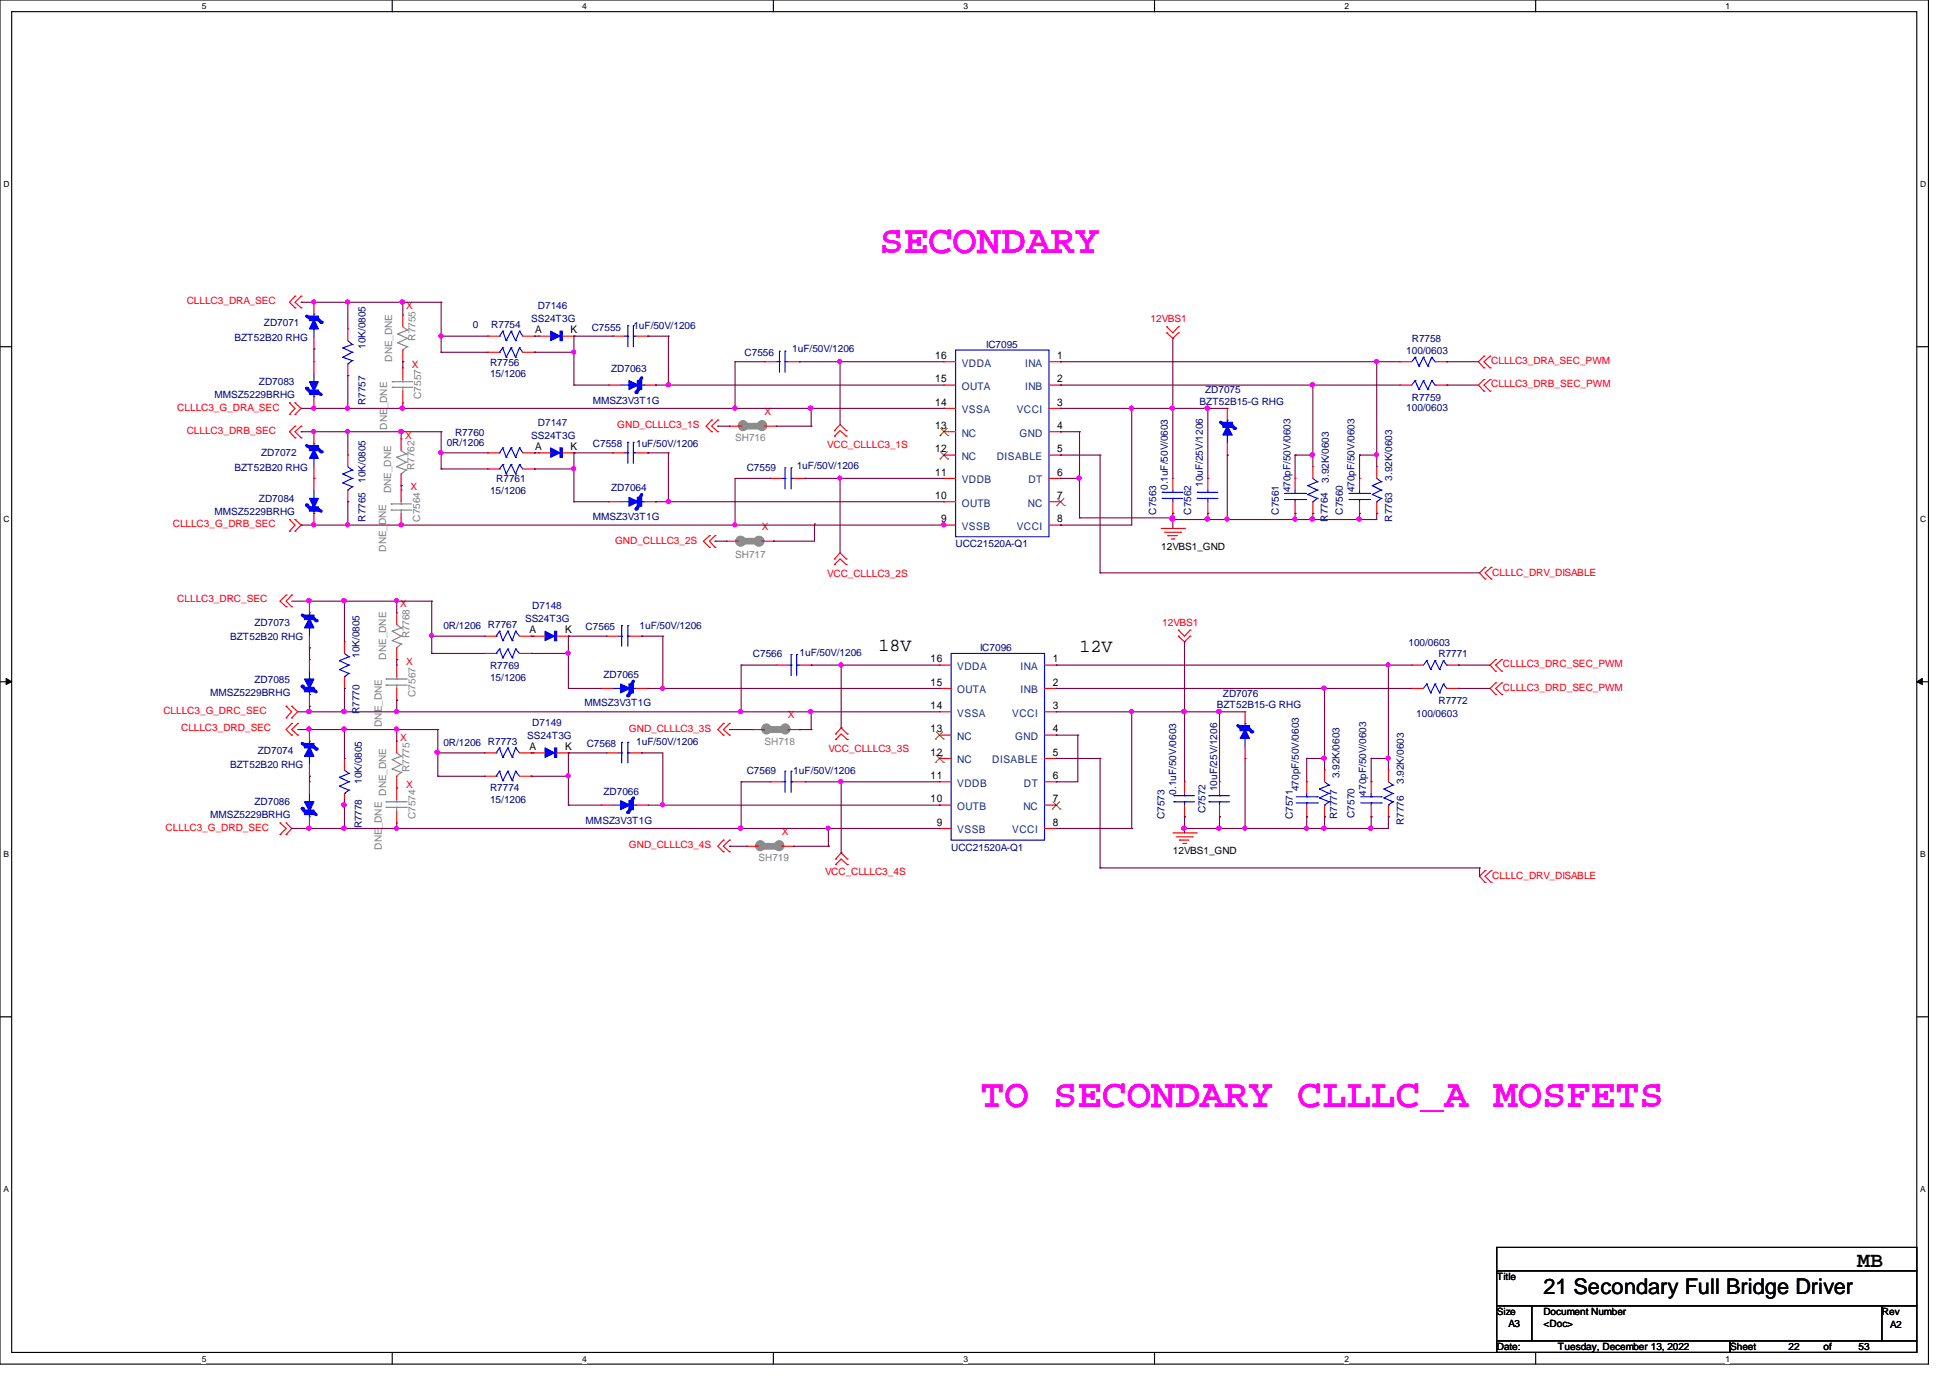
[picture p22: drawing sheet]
<svg xmlns="http://www.w3.org/2000/svg" width="297mm" height="210mm" viewBox="0 0 297 210" stroke-linecap="round" stroke-linejoin="round" font-family="sans-serif">
<defs><g id="words">
<g font-size="6.2" fill="#f0f">
<text x="134" y="38.6">SECONDARY</text>
<text x="149.4" y="168.7">TO SECONDARY CLLLC_A MOSFETS</text>
</g>
<g font-size="3.3">
<text x="235.2" y="197.1">21 Secondary Full Bridge Driver</text>
<text x="283" y="193.1">MB</text>
</g>
<g font-size="2.8">
<text x="133.9" y="99.2">18V</text>
<text x="164.5" y="99.4">12V</text>
</g>
<g font-size="1.6">
<text x="81.5" y="50.8">A</text>
<text x="87" y="50.8">K</text>
<text x="142.5" y="58.3">15</text>
<text x="142.5" y="54.7">16</text>
<text x="161.1" y="54.7">1</text>
<text x="161.1" y="58.3">2</text>
<text x="142.5" y="65.4">13</text>
<text x="142.5" y="61.8">14</text>
<text x="161.1" y="65.4">4</text>
<text x="161.1" y="61.8">3</text>
<text x="81.5" y="68.6">A</text>
<text x="87" y="68.6">K</text>
<text x="142.5" y="68.9">12</text>
<text x="161.1" y="68.9">5</text>
<text x="142.5" y="76">10</text>
<text x="142.5" y="72.5">11</text>
<text x="161.1" y="72.5">6</text>
<text x="161.1" y="76">7</text>
<text x="143.4" y="79.6">9</text>
<text x="161.1" y="79.6">8</text>
<text x="80.7" y="96.5">A</text>
<text x="86.1" y="96.5">K</text>
<text x="141.8" y="100.9">16</text>
<text x="160.4" y="100.9">1</text>
<text x="141.8" y="104.5">15</text>
<text x="160.4" y="104.5">2</text>
<text x="141.8" y="111.6">13</text>
<text x="141.8" y="108">14</text>
<text x="160.4" y="111.6">4</text>
<text x="160.4" y="108">3</text>
<text x="80.7" y="114.3">A</text>
<text x="86.1" y="114.3">K</text>
<text x="141.8" y="118.7">11</text>
<text x="141.8" y="115.1">12</text>
<text x="160.4" y="118.7">6</text>
<text x="160.4" y="115.1">5</text>
<text x="141.8" y="122.3">10</text>
<text x="142.7" y="125.8">9</text>
<text x="160.4" y="125.8">8</text>
<text x="160.4" y="122.3">7</text>
</g>
<g font-size="1.6" fill="#004080">
<text x="146.6" y="59.4">OUTA</text>
<text x="146.6" y="55.9">VDDA</text>
<text x="156.2" y="55.9">INA</text>
<text x="156.2" y="59.4">INB</text>
<text x="146.6" y="63">VSSA</text>
<text x="154.9" y="63">VCCI</text>
<text x="146.6" y="70.1">NC</text>
<text x="146.6" y="66.5">NC</text>
<text x="151.9" y="70.1">DISABLE</text>
<text x="155.4" y="66.5">GND</text>
<text x="146.6" y="77.2">OUTB</text>
<text x="146.6" y="73.7">VDDB</text>
<text x="156.6" y="77.2">NC</text>
<text x="156.7" y="73.7">DT</text>
<text x="146.6" y="80.8">VSSB</text>
<text x="154.9" y="80.8">VCCI</text>
<text x="145.9" y="105.7">OUTA</text>
<text x="145.9" y="102.1">VDDA</text>
<text x="155.5" y="102.1">INA</text>
<text x="155.5" y="105.7">INB</text>
<text x="145.9" y="112.8">NC</text>
<text x="145.9" y="109.2">VSSA</text>
<text x="154.3" y="109.2">VCCI</text>
<text x="154.7" y="112.8">GND</text>
<text x="145.9" y="119.9">VDDB</text>
<text x="145.9" y="116.3">NC</text>
<text x="151.2" y="116.3">DISABLE</text>
<text x="156" y="119.9">DT</text>
<text x="145.9" y="123.4">OUTB</text>
<text x="156" y="123.4">NC</text>
<text x="145.9" y="127">VSSB</text>
<text x="154.3" y="127">VCCI</text>
</g>
<g font-size="1.5" fill="#f00">
<text x="28.4" y="46.4">CLLLC3_DRA_SEC</text>
<text x="61.9" y="47.2">X</text>
<text x="175.3" y="49.1">12VBS1</text>
<text x="62.7" y="56">X</text>
<text x="227.2" y="55.5">CLLLC3_DRA_SEC_PWM</text>
<text x="227.2" y="59">CLLLC3_DRB_SEC_PWM</text>
<text x="27" y="62.6">CLLLC3_G_DRA_SEC</text>
<text x="94.1" y="65.3">GND_CLLLC3_1S</text>
<text x="116.5" y="63.2">X</text>
<text x="28.4" y="66.1">CLLLC3_DRB_SEC</text>
<text x="61.7" y="66.9">X</text>
<text x="126.1" y="68.3">VCC_CLLLC3_1S</text>
<text x="62.6" y="74.7">X</text>
<text x="26.3" y="80.3">CLLLC3_G_DRB_SEC</text>
<text x="93.7" y="82.9">GND_CLLLC3_2S</text>
<text x="116.1" y="80.8">X</text>
<text x="126.1" y="87.9">VCC_CLLLC3_2S</text>
<text x="227.4" y="87.7">CLLLC_DRV_DISABLE</text>
<text x="27" y="91.8">CLLLC3_DRC_SEC</text>
<text x="61" y="92.5">X</text>
<text x="177.1" y="95.3">12VBS1</text>
<text x="61.9" y="101.3">X</text>
<text x="229" y="101.7">CLLLC3_DRC_SEC_PWM</text>
<text x="229" y="105.2">CLLLC3_DRD_SEC_PWM</text>
<text x="24.9" y="108.8">CLLLC3_G_DRC_SEC</text>
<text x="27.6" y="111.3">CLLLC3_DRD_SEC</text>
<text x="61" y="112.9">X</text>
<text x="95.8" y="111.5">GND_CLLLC3_3S</text>
<text x="120.1" y="109.4">X</text>
<text x="126.2" y="114.6">VCC_CLLLC3_3S</text>
<text x="61.9" y="120.1">X</text>
<text x="25.2" y="126.6">CLLLC3_G_DRD_SEC</text>
<text x="95.8" y="129.3">GND_CLLLC3_4S</text>
<text x="119.1" y="127.2">X</text>
<text x="125.7" y="133.3">VCC_CLLLC3_4S</text>
<text x="227.4" y="133.9">CLLLC_DRV_DISABLE</text>
</g>
<g font-size="1.5" fill="#0000a0">
<text x="82" y="47.2">D7146</text>
<text x="82" y="64.9">D7147</text>
<text x="81.1" y="92.8">D7148</text>
<text x="81.1" y="110.6">D7149</text>
</g>
<g font-size="1.5" fill="#000080">
<text x="35.7" y="51.9">BZT52B20 RHG</text>
<text x="40.2" y="49.6">ZD7071</text>
<text x="55.7" y="53.2" transform="rotate(-90 55.7 53.2)">10K/0805</text>
<text x="72.1" y="50">0</text>
<text x="74.8" y="50">R7754</text>
<text x="80.9" y="49.1">SS24T3G</text>
<text x="90.2" y="50.4">C7555</text>
<text x="96.5" y="50.1">1uF/50V/1206</text>
<text x="120.7" y="53.7">1uF/50V/1206</text>
<text x="150.3" y="53">IC7095</text>
<text x="214.3" y="53.9">100/0603</text>
<text x="215.1" y="52.2">R7758</text>
<text x="39.5" y="58.7">ZD7083</text>
<text x="74.7" y="55.7">R7756</text>
<text x="74.7" y="57.5">15/1206</text>
<text x="93.1" y="56.7">ZD7063</text>
<text x="113.5" y="54.3">C7556</text>
<text x="183.6" y="59.9">ZD7075</text>
<text x="32.7" y="60.6">MMSZ5229BRHG</text>
<text x="55.7" y="61.7" transform="rotate(-90 55.7 61.7)">R7757</text>
<text x="90.3" y="61.6">MMSZ3V3T1G</text>
<text x="182.8" y="61.7">BZT52B15-G RHG</text>
<text x="214.3" y="62.6">100/0603</text>
<text x="215.1" y="61">R7759</text>
<text x="35.7" y="71.7">BZT52B20 RHG</text>
<text x="39.8" y="69.5">ZD7072</text>
<text x="68.1" y="67.9">0R/1206</text>
<text x="69.3" y="66.4">R7760</text>
<text x="80.9" y="66.9">SS24T3G</text>
<text x="90.3" y="68.2">C7558</text>
<text x="96.9" y="68.2">1uF/50V/1206</text>
<text x="113.8" y="71.7">C7559</text>
<text x="121.4" y="71.5">1uF/50V/1206</text>
<text x="39.5" y="76.5">ZD7084</text>
<text x="55.7" y="73.6" transform="rotate(-90 55.7 73.6)">10K/0805</text>
<text x="74.7" y="75.3">15/1206</text>
<text x="75.6" y="73.5">R7761</text>
<text x="93.1" y="74.8">ZD7064</text>
<text x="178" y="74.7" transform="rotate(-90 178 74.7)">0.1uF/50V/0603</text>
<text x="183.3" y="74.2" transform="rotate(-90 183.3 74.2)">10uF/25V/1206</text>
<text x="196.7" y="75" transform="rotate(-90 196.7 75)">470pF/50V/0603</text>
<text x="202.5" y="73.6" transform="rotate(-90 202.5 73.6)">3.92K/0603</text>
<text x="206.4" y="75" transform="rotate(-90 206.4 75)">470pF/50V/0603</text>
<text x="212.2" y="73.2" transform="rotate(-90 212.2 73.2)">3.92K/0603</text>
<text x="32.7" y="78.4">MMSZ5229BRHG</text>
<text x="55.7" y="79.5" transform="rotate(-90 55.7 79.5)">R7765</text>
<text x="90.3" y="79.2">MMSZ3V3T1G</text>
<text x="145.6" y="83.4">UCC21520A-Q1</text>
<text x="176.2" y="78.4" transform="rotate(-90 176.2 78.4)">C7563</text>
<text x="181.5" y="78.4" transform="rotate(-90 181.5 78.4)">C7562</text>
<text x="194.9" y="78.4" transform="rotate(-90 194.9 78.4)">C7561</text>
<text x="202.4" y="79.5" transform="rotate(-90 202.4 79.5)">R7764</text>
<text x="204.6" y="78.4" transform="rotate(-90 204.6 78.4)">C7560</text>
<text x="212.2" y="79.5" transform="rotate(-90 212.2 79.5)">R7763</text>
<text x="38.8" y="95.3">ZD7073</text>
<text x="67.6" y="95.8">0R/1206 R7767</text>
<text x="80" y="94.8">SS24T3G</text>
<text x="97.5" y="95.8">1uF/50V/1206</text>
<text x="35.1" y="97.5">BZT52B20 RHG</text>
<text x="54.8" y="100.2" transform="rotate(-90 54.8 100.2)">10K/0805</text>
<text x="74.7" y="101.9">R7769</text>
<text x="89.2" y="96">C7565</text>
<text x="114.7" y="100.2">C7566</text>
<text x="121.8" y="99.9">1uF/50V/1206</text>
<text x="149.4" y="99.2">IC7096</text>
<text x="214.6" y="98.4">100/0603</text>
<text x="219.2" y="100.2">R7771</text>
<text x="32" y="106">MMSZ5229BRHG</text>
<text x="38.8" y="104.1">ZD7085</text>
<text x="74.7" y="103.7">15/1206</text>
<text x="89.1" y="107.6">MMSZ3V3T1G</text>
<text x="91.9" y="103.3">ZD7065</text>
<text x="185.4" y="108">BZT52B15-G RHG</text>
<text x="186.4" y="106.2">ZD7076</text>
<text x="219.2" y="107.3">R7772</text>
<text x="54.8" y="108.8" transform="rotate(-90 54.8 108.8)">R7770</text>
<text x="67.6" y="113.6">0R/1206 R7773</text>
<text x="80.3" y="112.6">SS24T3G</text>
<text x="89.4" y="113.8">C7568</text>
<text x="96.9" y="113.5">1uF/50V/1206</text>
<text x="215.8" y="109.2">100/0603</text>
<text x="35.1" y="117">BZT52B20 RHG</text>
<text x="39.3" y="114.9">ZD7074</text>
<text x="55.1" y="119.5" transform="rotate(-90 55.1 119.5)">10K/0805</text>
<text x="113.8" y="117.9">C7569</text>
<text x="120.9" y="117.9">1uF/50V/1206</text>
<text x="204.1" y="118.6" transform="rotate(-90 204.1 118.6)">3.92K/0603</text>
<text x="214" y="119.5" transform="rotate(-90 214 119.5)">3.92K/0603</text>
<text x="32" y="124.6">MMSZ5229BRHG</text>
<text x="38.8" y="122.7">ZD7086</text>
<text x="74.7" y="120.6">R7774</text>
<text x="74.7" y="122.3">15/1206</text>
<text x="89.2" y="125.6">MMSZ3V3T1G</text>
<text x="91.9" y="121.1">ZD7066</text>
<text x="177.5" y="124.8" transform="rotate(-90 177.5 124.8)">C7573</text>
<text x="179.2" y="121.1" transform="rotate(-90 179.2 121.1)">0.1uF/50V/0603</text>
<text x="183.7" y="124" transform="rotate(-90 183.7 124)">C7572</text>
<text x="185.5" y="120.6" transform="rotate(-90 185.5 120.6)">10uF/25V/1206</text>
<text x="197" y="124.8" transform="rotate(-90 197 124.8)">C7571</text>
<text x="198" y="120.6" transform="rotate(-90 198 120.6)">470pF/50V/0603</text>
<text x="203.8" y="124.8" transform="rotate(-90 203.8 124.8)">R7777</text>
<text x="206.4" y="124.6" transform="rotate(-90 206.4 124.6)">C7570</text>
<text x="208.2" y="121.2" transform="rotate(-90 208.2 121.2)">470pF/50V/0603</text>
<text x="214" y="125.7" transform="rotate(-90 214 125.7)">R7776</text>
<text x="55.1" y="126.2" transform="rotate(-90 55.1 126.2)">R7778</text>
<text x="144.9" y="129.6">UCC21520A-Q1</text>
</g>
<g font-size="1.5" fill="#808080">
<text x="63.3" y="51.9" transform="rotate(-90 63.3 51.9)">R7755</text>
<text x="59.8" y="55.1" transform="rotate(-90 59.8 55.1)">DNE_DNE</text>
<text x="59" y="65.4" transform="rotate(-90 59 65.4)">DNE_DNE</text>
<text x="64.2" y="60.8" transform="rotate(-90 64.2 60.8)">C7557</text>
<text x="63.2" y="71.6" transform="rotate(-90 63.2 71.6)">R7762</text>
<text x="112" y="67.2">SH716</text>
<text x="59.6" y="75.2" transform="rotate(-90 59.6 75.2)">DNE_DNE</text>
<text x="64" y="79.5" transform="rotate(-90 64 79.5)">C7564</text>
<text x="58.8" y="84.1" transform="rotate(-90 58.8 84.1)">DNE_DNE</text>
<text x="112" y="85">SH717</text>
<text x="58.8" y="100.5" transform="rotate(-90 58.8 100.5)">DNE_DNE</text>
<text x="62.4" y="97.3" transform="rotate(-90 62.4 97.3)">R7768</text>
<text x="63.3" y="106.2" transform="rotate(-90 63.3 106.2)">C7567</text>
<text x="58.2" y="110.7" transform="rotate(-90 58.2 110.7)">DNE_DNE</text>
<text x="116.5" y="113.5">SH718</text>
<text x="62.4" y="117.7" transform="rotate(-90 62.4 117.7)">R7775</text>
<text x="58.8" y="121.2" transform="rotate(-90 58.8 121.2)">DNE_DNE</text>
<text x="63.3" y="124.8" transform="rotate(-90 63.3 124.8)">C7574</text>
<text x="58.2" y="129.5" transform="rotate(-90 58.2 129.5)">DNE_DNE</text>
<text x="115.6" y="131.2">SH719</text>
</g>
<g font-size="1.5">
<text x="177" y="83.7">12VBS1_GND</text>
<text x="178.7" y="130.1">12VBS1_GND</text>
<text x="228.1" y="195.1">Title</text>
<text x="228.1" y="200.4">Size</text>
<text x="229.9" y="202.2">A3</text>
<text x="235.2" y="200.4">Document Number</text>
<text x="235.2" y="202.2">&lt;Doc&gt;</text>
<text x="286.8" y="200.4">Rev</text>
<text x="288" y="202.4">A2</text>
<text x="228.1" y="205.7">Date:</text>
<text x="237.4" y="205.7">Tuesday, December 13, 2022</text>
<text x="263.6" y="205.7">Sheet</text>
<text x="272.5" y="205.7">22</text>
<text x="277.9" y="205.7">of</text>
<text x="283.2" y="205.7">53</text>
</g>
<g font-size="1.3">
<text x="30.7" y="1.4">5</text>
<text x="88.7" y="1.4">4</text>
<text x="146.8" y="1.4">3</text>
<text x="204.9" y="1.4">2</text>
<text x="263" y="1.4">1</text>
<text x=".5" y="28.4">D</text>
<text x="292.6" y="28.4">D</text>
<text x=".5" y="79.5">C</text>
<text x="292.6" y="79.5">C</text>
<text x=".5" y="130.6">B</text>
<text x="292.6" y="130.6">B</text>
<text x=".5" y="181.6">A</text>
<text x="292.6" y="181.6">A</text>
<text x="30.7" y="207.5">5</text>
<text x="88.7" y="207.5">4</text>
<text x="146.8" y="207.5">3</text>
<text x="204.9" y="207.5">2</text>
<text x="263" y="207.5">1</text>
</g>
</g></defs>
<path d="M0 0h293.9v207.9h-293.9zM1.8 1.8h290.3v204.3h-290.3z" fill="none" stroke="#000" stroke-width=".17"/>
<g fill="#fff">
<path d="M30.7 .3h.7v1.4h-.7z"/>
<path d="M30.7 206.3h.7v1.5h-.7z"/>
</g>
<path d="M59.8 0v1.8M59.8 206.1v1.8" fill="none" stroke="#000" stroke-width=".17"/>
<g fill="#fff">
<path d="M88.7 .3h.7v1.4h-.7z"/>
<path d="M88.7 206.3h.7v1.5h-.7z"/>
</g>
<path d="M117.9 0v1.8M117.9 206.1v1.8" fill="none" stroke="#000" stroke-width=".17"/>
<g fill="#fff">
<path d="M146.8 .3h.7v1.4h-.7z"/>
<path d="M146.8 206.3h.7v1.5h-.7z"/>
</g>
<path d="M175.9 0v1.8M175.9 206.1v1.8" fill="none" stroke="#000" stroke-width=".17"/>
<g fill="#fff">
<path d="M204.9 .3h.7v1.4h-.7z"/>
<path d="M204.9 206.3h.7v1.5h-.7z"/>
</g>
<path d="M234 0v1.8M234 206.1v1.8" fill="none" stroke="#000" stroke-width=".17"/>
<g fill="#fff">
<path d="M263 .3h.7v1.4h-.7z"/>
<path d="M263 206.3h.7v1.5h-.7z"/>
<path d="M.5 27.3h.9v1.4h-.9z"/>
<path d="M292.6 27.3h.9v1.4h-.9z"/>
<path d="M.5 78.3h.9v1.5h-.9z"/>
<path d="M292.6 78.3h.9v1.5h-.9z"/>
</g>
<path d="M0 52.8h1.8M292.1 52.8h1.8" fill="none" stroke="#000" stroke-width=".17"/>
<g fill="#fff">
<path d="M.5 129.4h.9v1.4h-.9z"/>
<path d="M292.6 129.4h.9v1.4h-.9z"/>
</g>
<path d="M0 103.9h1.8M292.1 103.9h1.8" fill="none" stroke="#000" stroke-width=".17"/>
<path d="M.9 103.4l.9 .5-.9 .4zM292.1 103.9l.8-.5v.9z" fill="#000"/>
<path d="M.9 103.4l.9 .5-.9 .4zM292.1 103.9l.8-.5v.9z" fill="none" stroke="#000" stroke-width=".15"/>
<g fill="#fff">
<path d="M.5 180.4h.8v1.5h-.8z"/>
<path d="M292.6 180.4h.8v1.5h-.8z"/>
</g>
<path d="M0 154.9h1.8M292.1 154.9h1.8M228.1 190.1h64v3.5h-64zM228.1 193.6h64v5.4h-64zM228.1 199h5.3v5.3h-5.3zM233.4 199h53.4v5.3h-53.4zM286.8 199h5.3v5.3h-5.3zM228.1 204.3h35.6v1.8h-35.6zM263.7 204.3h28.4v1.8h-28.4z" fill="none" stroke="#000" stroke-width=".17"/>
<g fill="none" stroke="#f00" stroke-width=".17">
<path d="M45 45.1h.1M45 46.9h.1M45 45.1l-.9 1 .9 .8M45.9 45.1h.1M45.9 46.9h.1M45.9 45.1l-.9 1 .9 .8M177.8 50.7h.1M177.8 49.8h.1M177.8 50.7l.9 .9 .9-.9M177.8 49.8l.9 .9 .9-.9M179.6 50.7h.1M179.6 49.8h.1"/>
<path d="M226.1 56h.1M226.1 54.3h.1M226.1 59.6h.1M226.1 57.8h.1M226.1 54.3l-.8 .8 .8 .9M226.1 57.8l-.8 .9 .8 .9M227.1 54.3h.1M227.1 56h.1M227.1 57.8h.1M227.1 59.6h.1M227.1 54.3l-1 .8 1 .9M227.1 57.8l-1 .9 1 .9"/>
<path d="M44.1 63.2h.1M44.1 61.4h.1M44.1 79.2h.1M44.1 61.4l.9 .8-.9 1M44.1 79.2l.9 .8-.9 .9M45 61.4h.1M45 63.2h.1M45 64.9h.1M45 66.7h.1M45 79.2h.1M45 61.4l.9 .8-.9 1M45 64.9l-.9 .9 .9 .9"/>
<path d="M45 79.2l.9 .8-.9 .9M45.9 64.9h.1M45.9 66.7h.1M45.9 64.9l-.9 .9 .9 .9M108.5 64h.1M108.5 65.8h.1M108.5 64l-.9 .9 .9 .9M109.4 64h.1M109.4 65.8h.1M109.4 64l-.9 .9 .9 .9M127.2 65.6h.1M127.2 66.5h.1"/>
<path d="M127.2 65.6l.8-.9 .9 .9M127.2 66.5l.8-.9 .9 .9M128.9 65.6h.1M128.9 66.5h.1M43.6 90.7h.1M43.6 92.5h.1M43.6 90.7l-.9 .9 .9 .9M44.1 80.9h.1M44.4 90.7h.1M44.4 92.5h.1M44.4 90.7l-.8 .9 .8 .9M45 80.9h.1"/>
<path d="M108.1 81.6h.1M108.1 83.4h.1M108.1 81.6l-.9 .9 .9 .9M109 81.6h.1M109 83.4h.1M109 81.6l-.9 .9 .9 .9M127.2 85.2h.1M127.2 86h.1M127.2 85.2l.8-1 .9 1M127.2 86l.8-.8 .9 .8M128.9 85.2h.1M128.9 86h.1"/>
<path d="M177 80.5h3.5M177.5 81.1h2.4M178 81.6h.1M178 81.6h1.4M178.5 82.1h.4M178.9 82.1h.1M179.6 96.9h.1M179.6 96h.1M179.6 96.9l.9 .9 .9-.9M179.6 96l.9 .9 .9-.9M179.9 81.1h.1M180.5 80.5h.1"/>
<path d="M181.4 96.9h.1M181.4 96h.1M226.3 88.2h.1M226.3 86.4h.1M226.3 86.4l-.8 .9 .8 .9M227.2 86.4h.1M227.2 88.2h.1M227.2 86.4l-.9 .9 .9 .9M43.6 109.4h.1M43.6 107.6h.1M43.6 107.6l.8 .9-.8 .9M44.4 107.6h.1"/>
<path d="M44.4 109.4h.1M44.4 110.2h.1M44.4 112h.1M44.4 107.6l1 .9-1 .9M44.4 110.2l-.8 1 .8 .8M45.4 110.2h.1M45.4 112h.1M45.4 110.2l-1 1 1 .8M73.8 118.3h.1M73.8 118.3h1.8M79.2 118.3h1.7M80.9 118.3h.1"/>
<path d="M110.2 110.2h.1M110.2 112h.1M110.2 110.2l-.8 1 .8 .8M111.2 110.2h.1M111.2 112h.1M111.2 110.2l-1 1 1 .8M127.3 111.8h.1M127.3 112.7h.1M127.3 111.8l.9-.9 .9 .9M127.3 112.7l.9-.9 .9 .9M129.1 111.8h.1M129.1 112.7h.1"/>
<path d="M227.9 102.3h.1M227.9 100.5h.1M227.9 105.8h.1M227.9 104.1h.1M227.9 100.5l-.8 .8 .8 1M227.9 104.1l-.8 .8 .8 .9M228.9 100.5h.1M228.9 102.3h.1M228.9 104.1h.1M228.9 105.8h.1M228.9 100.5l-1 .8 1 1M228.9 104.1l-1 .8 1 .9"/>
<path d="M42.7 127.2h.1M42.7 125.4h.1M42.7 125.4l.9 .8-.9 1M43.6 125.4h.1M43.6 127.2h.1M43.6 125.4l.8 .8-.8 1M110.2 128h.1M110.2 129.8h.1M110.2 128l-.8 .9 .8 .9M111.2 128h.1M111.2 129.8h.1M111.2 128l-1 .9 1 .9"/>
<path d="M127.3 130.9h.1M127.3 131.7h.1M127.3 130.9l.9-.9 .9 .9M127.3 131.7l.9-.8 .9 .8M129.1 130.9h.1M129.1 131.7h.1M178.7 126.9h3.6M179.2 127.5h2.5M179.7 128h.1M179.7 128h1.5M180.3 128.5h.4M180.7 128.5h.1"/>
<path d="M181.7 127.5h.1M182.3 126.9h.1M226.3 134.5h.1M226.3 132.7h.1M226.3 132.7l-.8 .8 .8 1M227.2 132.7h.1M227.2 134.5h.1M227.2 132.7l-.9 .8 .9 1"/>
</g>
<path d="M75.6 118.3h.1M76.1 117.5h.1M76.1 117.5l.5 1.5M76.1 117.5l-.5 .8M76.6 119h.1M77.4 117.5h.1M77.4 117.5l.7 1.5M77.4 117.5l-.8 1.5M78.1 119h.1M78.6 117.5h.1M78.6 117.5l.6 .8M78.6 117.5l-.5 1.5" fill="none" stroke="#00f" stroke-width=".17"/>
<path d="M189.7 111.2l.7 1.3h-1.4z" fill-rule="evenodd" fill="#00f"/>
<path d="M189.7 111.2l.7 1.3h-1.4z" fill="none" stroke="#00f" stroke-width=".17"/>
<path d="M189.1 110.7h1.1v.5h-1.1z" fill-rule="evenodd" fill="#00f"/>
<path d="M188.6 110.6l.5 .3M189.1 110.7h1.1v.5h-1.1z" fill="none" stroke="#00f" stroke-width=".51"/>
<circle cx="189.1" cy="110.9" r=".25" fill="#00f"/>
<path d="M190.2 110.9l.6 .6" fill="none" stroke="#00f" stroke-width=".51"/>
<circle cx="190.8" cy="111.5" r=".25" fill="#00f"/>
<path d="M189.7 110.2h.1M189.7 112.5h.1M189.7 110.2v.5M189.7 112.5v1.3" fill="none" stroke="#00f" stroke-width=".17"/>
<path d="M189.7 115.6h.1M189.7 108.5h.1M189.7 108.5v1.7M189.7 113.8v1.8" fill="none" stroke="#f00" stroke-width=".17"/>
<path d="M83.9 68.2l1.4 .8-1.4 .7z" fill-rule="evenodd" fill="#00f"/>
<path d="M83.9 68.2l1.4 .8-1.4 .7z" fill="none" stroke="#00f" stroke-width=".17"/>
<path d="M85.3 68.2h.4v1.5h-.4z" fill-rule="evenodd" fill="#00f"/>
<path d="M85.3 68.2h.4v1.5h-.4zM178.9 122.2h.1M178.9 121.2h.1M178.9 122.2h3.1M178.9 121.2h3.1M180.5 121.2h.1M180.5 122.2h.1M180.5 120.9v.3M180.5 122.2v.5" fill="none" stroke="#00f" stroke-width=".17"/>
<path d="M82.1 69h.1M82.1 69h1.8M85.7 69h1.8M87.5 69h.1M180.5 119.1h.1M180.5 119.1v1.8M180.5 124.5h.1M180.5 122.7v1.8" fill="none" stroke="#f00" stroke-width=".17"/>
<path d="M116.8 111.2h2.8" fill="none" stroke="#808080" stroke-width="1"/>
<circle cx="119.6" cy="111.2" r=".51" fill="#808080"/>
<path d="M117.1 111l-.1-.2a.31 .31 0 0 0-.4 .1 .31 .31 0 0 0 0 .4 .31 .31 0 0 0 .4 0l.1-.2M119.9 111l-.1-.2a.31 .31 0 0 0-.4 .1 .31 .31 0 0 0 .1 .4 .31 .31 0 0 0 .4 0l.1-.2" fill="none" stroke="#808080" stroke-width="1"/>
<path d="M119.9 111l-.1-.2a.31 .31 0 0 0-.4 .1 .31 .31 0 0 0 .1 .4 .31 .31 0 0 0 .4 0l.1-.2" fill="none" stroke="#808080" stroke-width=".17"/>
<path d="M114.7 111.2h.1M114.7 111.2h1.8M120.1 111.2h1.7M121.8 111.2h.1" fill="none" stroke="#f00" stroke-width=".17"/>
<path d="M47.2 58.2h1.3l-.7 1.4z" fill-rule="evenodd" fill="#00f"/>
<path d="M47.2 58.2h1.3l-.7 1.4z" fill="none" stroke="#00f" stroke-width=".17"/>
<path d="M47.3 59.6h1v.3h-1z" fill-rule="evenodd" fill="#00f"/>
<path d="M47.3 59.6h1v.3h-1zM48.3 59.8l.6 .3" fill="none" stroke="#00f" stroke-width=".51"/>
<circle cx="48.3" cy="59.8" r=".25" fill="#00f"/>
<path d="M46.7 59.2l.6 .6" fill="none" stroke="#00f" stroke-width=".51"/>
<circle cx="46.7" cy="59.2" r=".25" fill="#00f"/>
<path d="M47.8 58.2h.1M47.8 56.9v1.3M47.8 59.9v.6M47.8 60.5h.1M144.9 99.6h14.3v28.4h-14.3z" fill="none" stroke="#00f" stroke-width=".17"/>
<g fill="none" stroke="#f00" stroke-width=".17">
<path d="M47.8 55.1h.1M47.8 55.1v1.8M47.8 62.2h.1M47.8 60.5v1.7M143.2 119.1h.1M143.2 115.6h.1M143.2 112h.1M143.2 108.5h.1M143.2 104.9h.1M143.2 101.3h.1M143.2 101.3h1.7M143.2 104.9h1.7"/>
<path d="M143.2 108.5h1.7M143.2 112h1.7M143.2 119.1h1.7M143.2 115.6h1.7M159.2 101.3h1.8M159.2 104.9h1.8M159.2 108.5h1.8M159.2 112h1.8M159.2 119.1h1.8M159.2 115.6h1.8M161 101.3h.1M161 104.9h.1"/>
<path d="M161 108.5h.1M161 112h.1M161 119.1h.1M161 115.6h.1M143.2 122.7h.1M143.2 126.2h.1M143.2 122.7h1.7M143.2 126.2h1.7M159.2 122.7h1.8M159.2 126.2h1.8M161 122.7h.1M161 126.2h.1"/>
</g>
<path d="M142.6 116.2h.1M142.6 112.6h.1M142.7 115.1l1.1 1.1M142.7 111.5l1.1 1.1M143.7 115.1l-1.1 1.1M143.7 111.5l-1.1 1.1M143.8 116.2h.1M143.8 112.6h.1M160.4 123.3h.1M160.4 122.2l1.1 1.1M161.5 122.2l-1.1 1.1M161.5 123.3h.1" fill="none" stroke="#804000" stroke-width=".15"/>
<path d="M47.8 48.7l.7 1.4h-1.3z" fill-rule="evenodd" fill="#00f"/>
<path d="M47.8 48.7l.7 1.4h-1.3z" fill="none" stroke="#00f" stroke-width=".17"/>
<path d="M47.3 48.3h1v.4h-1z" fill-rule="evenodd" fill="#00f"/>
<path d="M46.7 48.2l.6 .3M47.3 48.3h1v.4h-1z" fill="none" stroke="#00f" stroke-width=".51"/>
<circle cx="47.3" cy="48.5" r=".25" fill="#00f"/>
<path d="M48.3 48.5l.6 .6" fill="none" stroke="#00f" stroke-width=".51"/>
<circle cx="48.9" cy="49.1" r=".25" fill="#00f"/>
<g fill="none" stroke="#00f" stroke-width=".17">
<path d="M47.8 47.8h.1M47.8 50.1h.1M47.8 47.8v.5M47.8 50.1v1.3M52.2 53h.1M52.2 54.4h.1M52.2 53l1.5 .7M52.2 54.4l1.5 .5M53 55.5h.1M53 51.9l.7 .6M53.7 52.5h.1M53.7 53.7h.1"/>
<path d="M53.7 54.9h.1M53.7 52.5l-1.5 .5M53.7 53.7l-1.5 .7M53.7 54.9l-.7 .6M76.1 51.2h.1M76.6 50.5h.1M76.6 50.5l.5 1.4M76.6 50.5l-.5 .7M77.1 51.9h.1M77.9 50.5h.1M77.9 50.5l.7 1.4M77.9 50.5l-.8 1.4"/>
<path d="M78.6 51.9h.1M79.2 50.5h.1M79.2 50.5l.5 .7M79.2 50.5l-.6 1.4M52.5 99.6l.7 .5M75.6 96.9h.1M76.1 96.2h.1M76.1 96.2l.5 1.4M76.1 96.2l-.5 .7M76.6 97.6h.1M77.4 96.2h.1M77.4 96.2l.7 1.4"/>
<path d="M77.4 96.2l-.8 1.4M78.1 97.6h.1M78.6 96.2h.1M78.6 96.2l.6 .7M78.6 96.2l-.5 1.4M51.7 100.7h.1M51.7 102h.1M51.7 100.7l1.5 .6M51.7 102l1.5 .6M52.5 103.1h.1M53.2 100.1h.1M53.2 101.3h.1"/>
<path d="M53.2 102.6h.1M53.2 100.1l-1.5 .6M53.2 101.3l-1.5 .7M53.2 102.6l-.7 .5M94.2 114.7h.5M94.7 113.1h.1M94.7 114.7h.1M94.7 113.1v3.1M95.7 114.7h.1M95.7 113.1h.1M95.7 114.7h.3M95.7 113.1v3.1"/>
<path d="M217.4 104.2h.1M217.4 104.2l-.5 .7M217.4 104.2l.6 1.4M218 105.6h.1M218.7 104.2h.1M218.7 104.2l-.7 1.4M218.7 104.2l.7 1.4M219.4 105.6h.1M220 104.2h.1M220 104.2l-.6 1.4M220 104.2l.5 .7M220.5 104.9h.1"/>
<path d="M197.5 121.4h3.2M197.5 122.3h3.2M199.1 122.3h.1M199.1 121.4h.1M199.1 120.9v.5M199.1 122.3v.4M200.7 121.4h.1M200.7 122.3h.1"/>
</g>
<g fill="none" stroke="#f00" stroke-width=".17">
<path d="M47.8 53.2h.1M47.8 46.1h.1M47.8 46.1v1.7M47.8 51.4v1.8M53 50.1h.1M53 57.2h.1M53 50.1v1.8M53 55.5v1.7M74.3 51.2h.1M74.3 51.2h1.8M79.7 51.2h1.7M81.4 51.2h.1"/>
<path d="M52.5 97.8h.1M52.5 97.8v1.8M60.5 93.4h.1M60.5 93.4v1.8M60.5 98.7v1.8M73.8 96.9h.1M73.8 96.9h1.8M79.2 96.9h1.7M80.9 96.9h.1M52.5 104.9h.1M52.5 103.1v1.8M60.5 100.5h.1"/>
<path d="M92.5 114.7h.1M92.5 114.7h1.7M96 114.7h1.8M97.8 114.7h.1M199.1 119.1h.1M199.1 119.1v1.8M215.1 104.9h.1M215.1 104.9h1.8M220.5 104.9h1.7M222.2 104.9h.1M199.1 124.5h.1M199.1 122.7v1.8"/>
</g>
<path d="M59.8 96.2h.1M59.8 97.6h.1M59.8 96.2l1.3 .7M59.8 97.6l1.3 .5M60.5 98.7h.1M60.5 95.2l.6 .5M61.1 95.7h.1M61.1 96.9h.1M61.1 98.1h.1M61.1 95.7l-1.3 .5M61.1 96.9l-1.3 .7M61.1 98.1l-.6 .6" fill="none" stroke="#808080" stroke-width=".17"/>
<path d="M46.4 103.5h1.4l-.6 1.4z" fill-rule="evenodd" fill="#00f"/>
<path d="M46.4 103.5h1.4l-.6 1.4z" fill="none" stroke="#00f" stroke-width=".17"/>
<path d="M46.6 104.9h1.1v.3h-1.1z" fill-rule="evenodd" fill="#00f"/>
<path d="M46.6 104.9h1.1v.3h-1.1zM47.7 105.1l.5 .3" fill="none" stroke="#00f" stroke-width=".51"/>
<circle cx="47.7" cy="105.1" r=".25" fill="#00f"/>
<path d="M46.1 104.6l.5 .5" fill="none" stroke="#00f" stroke-width=".51"/>
<circle cx="46.1" cy="104.6" r=".25" fill="#00f"/>
<g fill="none" stroke="#00f" stroke-width=".17">
<path d="M145.6 53.3h14.3v28.5h-14.3zM52.2 72.2h.1M52.2 73.6h.1M52.2 72.2l1.5 .7M52.2 73.6l1.5 .6M53 74.7h.1M53 71.1l.7 .5M53.7 71.6h.1M53.7 72.9h.1M53.7 74.2h.1M53.7 71.6l-1.5 .6M53.7 72.9l-1.5 .7"/>
<path d="M53.7 74.2l-.7 .5M75.6 99.6h.1M76.1 98.9h.1M76.1 98.9l.5 1.3M76.1 98.9l-.5 .7M77.4 98.9h.1M77.4 98.9l.7 1.3M77.4 98.9l-.8 1.3M78.6 98.9h.1M78.6 98.9l.6 .7M78.6 98.9l-.5 1.3M47.2 105.8h.1"/>
<path d="M47.2 103.5h.1M47.2 102.3v1.2M47.2 105.2v.6M76.6 100.2h.1M78.1 100.2h.1M201.8 119.1l.7 .5M202.5 119.6h.1M202.5 119.6l-1.4 .6M201.1 120.2h.1M201.1 121.6h.1M201.1 120.2l1.4 .7M201.1 121.6l1.4 .6"/>
<path d="M201.8 122.7h.1M202.5 120.9h.1M202.5 122.2h.1M202.5 120.9l-1.4 .7M202.5 122.2l-.7 .5"/>
</g>
<g fill="none" stroke="#f00" stroke-width=".17">
<path d="M143.8 58.7h.1M143.8 55.1h.1M143.8 55.1h1.8M143.8 58.7h1.8M159.9 55.1h1.7M159.9 58.7h1.7M161.6 55.1h.1M161.6 58.7h.1M53 69.3h.1M53 76.5h.1M53 69.3v1.8M53 74.7v1.8"/>
<path d="M143.8 76.5h.1M143.8 72.9h.1M143.8 69.3h.1M143.8 65.8h.1M143.8 62.2h.1M143.8 62.2h1.8M143.8 65.8h1.8M143.8 72.9h1.8M143.8 76.5h1.8M143.8 69.3h1.8M159.9 62.2h1.7M159.9 65.8h1.7"/>
<path d="M159.9 72.9h1.7M159.9 76.5h1.7M159.9 69.3h1.7M161.6 62.2h.1M161.6 65.8h.1M161.6 72.9h.1M161.6 76.5h.1M161.6 69.3h.1M73.8 99.6h.1M73.8 99.6h1.8M79.2 99.6h1.7M80.9 99.6h.1"/>
<path d="M143.8 80h.1M143.8 80h1.8M159.9 80h1.7M161.6 80h.1M47.2 100.5h.1M47.2 107.6h.1M47.2 100.5v1.8M47.2 105.8v1.8M201.8 117.3h.1M201.8 117.3v1.8M201.8 124.5h.1M201.8 122.7v1.8"/>
</g>
<path d="M143.3 69.9h.1M143.3 66.4h.1M143.3 68.8l1.1 1.1M143.3 65.3l1.1 1.1M144.4 68.8l-1.1 1.1M144.4 65.3l-1.1 1.1M144.4 69.9h.1M144.4 66.4h.1M161 77h.1M161.1 75.9l1.1 1.1M162.1 75.9l-1.1 1.1M162.2 77h.1" fill="none" stroke="#804000" stroke-width=".15"/>
<path d="M187 64.9l.8 1.4h-1.4z" fill-rule="evenodd" fill="#00f"/>
<path d="M187 64.9l.8 1.4h-1.4z" fill="none" stroke="#00f" stroke-width=".17"/>
<path d="M186.5 64.5h1.1v.4h-1.1z" fill-rule="evenodd" fill="#00f"/>
<path d="M186 64.3l.5 .4M186.5 64.5h1.1v.4h-1.1z" fill="none" stroke="#00f" stroke-width=".51"/>
<circle cx="186.5" cy="64.7" r=".25" fill="#00f"/>
<path d="M187.6 64.7l.5 .6" fill="none" stroke="#00f" stroke-width=".51"/>
<circle cx="188.1" cy="65.3" r=".25" fill="#00f"/>
<path d="M187 64h.1M187 66.3h.1M187 64v.5M187 66.3v1.3" fill="none" stroke="#00f" stroke-width=".17"/>
<path d="M187 69.3h.1M187 62.2h.1M187 62.2v1.8M187 67.6v1.7" fill="none" stroke="#f00" stroke-width=".17"/>
<path d="M83.1 114l1.4 .7-1.4 .7z" fill-rule="evenodd" fill="#00f"/>
<path d="M83.1 114l1.4 .7-1.4 .7z" fill="none" stroke="#00f" stroke-width=".17"/>
<path d="M84.5 114h.3v1.4h-.3z" fill-rule="evenodd" fill="#00f"/>
<path d="M84.5 114h.3v1.4h-.3z" fill="none" stroke="#00f" stroke-width=".17"/>
<path d="M61.1 66.9h.1M61.1 74h.1M61.1 66.9v1.8M61.1 72.2v1.8M81.3 114.7h.1M81.3 114.7h1.8M84.8 114.7h1.8M86.6 114.7h.1" fill="none" stroke="#f00" stroke-width=".17"/>
<path d="M60.5 69.7h.1M60.5 71.1h.1M60.5 69.7l1.4 .7M60.5 71.1l1.4 .5M61.1 72.2h.1M61.1 68.7l.8 .5M61.9 69.2h.1M61.9 70.4h.1M61.9 71.6h.1M61.9 69.2l-1.4 .5M61.9 70.4l-1.4 .7M61.9 71.6l-.8 .6" fill="none" stroke="#808080" stroke-width=".17"/>
<path d="M94.6 122l1.4 .7-1.4 .7z" fill-rule="evenodd" fill="#00f"/>
<path d="M94.6 122l1.4 .7-1.4 .7z" fill="none" stroke="#00f" stroke-width=".17"/>
<path d="M96 122.2h.4v1h-.4z" fill-rule="evenodd" fill="#00f"/>
<path d="M96 122.2h.4v1h-.4zM96.5 121.6l-.3 .6" fill="none" stroke="#00f" stroke-width=".51"/>
<circle cx="96.2" cy="122.2" r=".25" fill="#00f"/>
<path d="M96.2 123.2l-.5 .6" fill="none" stroke="#00f" stroke-width=".51"/>
<circle cx="95.7" cy="123.8" r=".25" fill="#00f"/>
<g fill="none" stroke="#00f" stroke-width=".17">
<path d="M199.3 74h.1M199.3 75.4h.1M199.3 74l1.4 .7M199.3 75.4l1.4 .5M200.1 76.5h.1M200.1 72.9l.6 .5M200.7 73.4h.1M200.7 74.7h.1M200.7 75.9h.1M200.7 73.4l-1.4 .6M200.7 74.7l-1.4 .7M200.7 75.9l-.6 .6"/>
<path d="M217.4 100.7h.1M217.4 100.7l-.5 .6M217.4 100.7l.6 1.3M218 102h.1M218.7 100.7h.1M218.7 100.7l-.7 1.3M218.7 100.7l.7 1.3M219.4 102h.1M220 100.7h.1M220 100.7l-.6 1.3M220 100.7l.5 .6M220.5 101.3h.1"/>
<path d="M93.4 122.7h1.2M94.6 122.7h.1M96.4 122.7h.5M96.9 122.7h.1"/>
</g>
<path d="M200.1 71.1h.1M200.1 78.2h.1M200.1 71.1v1.8M200.1 76.5v1.7M215.1 101.3h.1M215.1 101.3h1.8M220.5 101.3h1.7M222.2 101.3h.1M91.6 122.7h.1M91.6 122.7h1.8M96.9 122.7h1.8M98.7 122.7h.1" fill="none" stroke="#f00" stroke-width=".17"/>
<path d="M46.4 122.2h1.4l-.6 1.4z" fill-rule="evenodd" fill="#00f"/>
<path d="M46.4 122.2h1.4l-.6 1.4z" fill="none" stroke="#00f" stroke-width=".17"/>
<path d="M46.6 123.6h1.1v.4h-1.1z" fill-rule="evenodd" fill="#00f"/>
<path d="M46.6 123.6h1.1v.4h-1.1zM47.7 123.8l.5 .3" fill="none" stroke="#00f" stroke-width=".51"/>
<circle cx="47.7" cy="123.8" r=".25" fill="#00f"/>
<path d="M46.1 123.2l.5 .6" fill="none" stroke="#00f" stroke-width=".51"/>
<circle cx="46.1" cy="123.2" r=".25" fill="#00f"/>
<g fill="none" stroke="#00f" stroke-width=".17">
<path d="M215.6 58h.1M215.6 54.4h.1M215.6 58l-.5 .7M215.6 58l.6 1.4M215.6 54.4l-.5 .7M215.6 54.4l.6 1.4M216.2 59.4h.1M216.2 55.8h.1M216.9 58h.1M216.9 54.4h.1M216.9 58l-.7 1.4M216.9 58l.7 1.4"/>
<path d="M216.9 54.4l-.7 1.4M216.9 54.4l.7 1.4M217.6 59.4h.1M217.6 55.8h.1M218.2 58h.1M218.2 54.4h.1M218.2 58l-.6 1.4M218.2 58l.5 .7M218.2 54.4l-.6 1.4M218.2 54.4l.5 .7M218.7 58.7h.1M218.7 55.1h.1"/>
<path d="M177.1 75.9h.1M177.1 75h.1M177.1 75.9h3.2M177.1 75h3.2M178.7 75h.1M178.7 75.9h.1M178.7 74.7v.3M178.7 75.9v.6M209.1 74h.1M209.1 75.4h.1M209.1 74l1.4 .7M209.1 75.4l1.4 .5"/>
<path d="M209.8 76.5h.1M209.8 72.9l.7 .5M210.5 73.4h.1M210.5 74.7h.1M210.5 75.9h.1M210.5 73.4l-1.4 .6M210.5 74.7l-1.4 .7M210.5 75.9l-.7 .6M94.2 96.9h.5M94.7 95.3h.1M94.7 96.9h.1M94.7 95.3v3.2"/>
<path d="M95.7 96.9h.1M95.7 95.3h.1M95.7 96.9h.3M95.7 95.3v3.2M47.2 124.5h.1M47.2 122.2h.1M47.2 120.9v1.3M47.2 124v.5"/>
</g>
<g fill="none" stroke="#f00" stroke-width=".17">
<path d="M213.4 58.7h.1M213.4 55.1h.1M213.4 58.7h1.7M213.4 55.1h1.7M218.7 58.7h1.8M218.7 55.1h1.8M220.5 58.7h.1M220.5 55.1h.1M178.7 72.9h.1M178.7 78.2h.1M178.7 72.9v1.8M178.7 76.5v1.7"/>
<path d="M209.8 71.1h.1M209.8 78.2h.1M209.8 71.1v1.8M209.8 76.5v1.7M92.5 96.9h.1M92.5 96.9h1.7M96 96.9h1.8M97.8 96.9h.1M47.2 119.1h.1M47.2 119.1v1.8M47.2 126.2h.1M47.2 124.5v1.7"/>
</g>
<path d="M113.3 64.9h2.8" fill="none" stroke="#808080" stroke-width="1"/>
<circle cx="116.1" cy="64.9" r=".51" fill="#808080"/>
<path d="M113.5 64.7l-.1-.1a.31 .31 0 0 0-.4 .1 .31 .31 0 0 0 .1 .4 .31 .31 0 0 0 .4 0v-.2M116.4 64.7l-.1-.1a.31 .31 0 0 0-.4 .1 .31 .31 0 0 0 0 .4 .31 .31 0 0 0 .5 0v-.2" fill="none" stroke="#808080" stroke-width="1"/>
<g fill="none" stroke="#808080" stroke-width=".17">
<path d="M59.8 59h.1M59.8 58.2h.1M59.8 59h3.1M59.8 58.2h3.1M60.6 50.9h.1M60.6 52.2h.1M60.6 50.9l1.5 .7M60.6 52.2l1.5 .6M61.4 58.2h.1M61.4 59h.1M61.4 53.3h.1M61.4 57.8v.4"/>
<path d="M61.4 59v.6M61.4 49.8l.7 .5M62.1 50.3h.1M62.1 51.6h.1M62.1 52.8h.1M62.1 50.3l-1.5 .6M62.1 51.6l-1.5 .6M62.1 52.8l-.7 .5M116.4 64.7l-.1-.1a.31 .31 0 0 0-.4 .1 .31 .31 0 0 0 0 .4 .31 .31 0 0 0 .5 0v-.2M58.8 104.4h.1M58.8 103.5h.1M58.8 104.4h3.3"/>
<path d="M58.8 103.5h3.3M60.5 103.5h.1M60.5 104.4h.1M60.5 103.1v.4M60.5 104.4v.5"/>
</g>
<g fill="none" stroke="#f00" stroke-width=".17">
<path d="M61.4 56h.1M61.4 48h.1M61.4 55.1h.1M61.4 48v1.8M61.4 53.3v1.8M61.4 56v1.8M61.4 59.6v1.8M61.4 61.4h.1M111.2 64.9h.1M111.2 64.9h1.7M116.5 64.9h1.8M118.3 64.9h.1"/>
<path d="M207.2 78.2h.1M207.2 72.9h.1M207.2 72.9v1.8M207.2 76.5v1.7M60.5 101.3h.1M60.5 106.7h.1M60.5 101.3v1.8M60.5 104.9v1.8M73.8 114.7h.1M73.8 114.7h1.8M79.2 114.7h1.7M80.9 114.7h.1"/>
<path d="M211.6 117.3h.1M211.6 117.3v1.8M211.6 124.5h.1M211.6 122.7v1.8"/>
</g>
<g fill="none" stroke="#00f" stroke-width=".17">
<path d="M205.6 75.2h3.1M205.6 76.1h3.1M207.2 76.1h.1M207.2 75.2h.1M207.2 74.7v.5M207.2 76.1v.4M208.7 75.2h.1M208.7 76.1h.1M75.6 114.7h.1M76.1 114h.1M76.1 114l.5 1.4M76.1 114l-.5 .7"/>
<path d="M76.6 115.4h.1M77.4 114h.1M77.4 114l.7 1.4M77.4 114l-.8 1.4M78.1 115.4h.1M78.6 114h.1M78.6 114l.6 .7M78.6 114l-.5 1.4M211.6 119.1l.7 .5M212.3 119.6h.1M212.3 119.6l-1.4 .6M210.9 120.2h.1"/>
<path d="M210.9 121.6h.1M210.9 120.2l1.4 .7M210.9 121.6l1.4 .6M211.6 122.7h.1M212.3 120.9h.1M212.3 122.2h.1M212.3 120.9l-1.4 .7M212.3 122.2l-.7 .5"/>
</g>
<path d="M47.2 113.8l.6 1.4h-1.4z" fill-rule="evenodd" fill="#00f"/>
<path d="M47.2 113.8l.6 1.4h-1.4z" fill="none" stroke="#00f" stroke-width=".17"/>
<path d="M46.6 113.5h1.1v.3h-1.1z" fill-rule="evenodd" fill="#00f"/>
<path d="M46.1 113.3l.5 .3M46.6 113.5h1.1v.3h-1.1z" fill="none" stroke="#00f" stroke-width=".51"/>
<circle cx="46.6" cy="113.6" r=".25" fill="#00f"/>
<path d="M47.7 113.6l.5 .5" fill="none" stroke="#00f" stroke-width=".51"/>
<circle cx="48.2" cy="114.1" r=".25" fill="#00f"/>
<g fill="none" stroke="#00f" stroke-width=".17">
<path d="M182.5 75.9h.1M182.5 75h.1M182.5 75.9h3.1M182.5 75h3.1M184.1 75h.1M184.1 75.9h.1M184.1 74.7v.3M184.1 75.9v.6M195.7 75.2h3.3M195.7 76.1h3.3M197.4 76.1h.1M197.4 75.2h.1"/>
<path d="M197.4 74.7v.5M197.4 76.1v.4M199 75.2h.1M199 76.1h.1M47.2 112.9h.1M47.2 115.2h.1M47.2 112.9v.6M47.2 115.2v1.3"/>
</g>
<path d="M184.1 72.9h.1M184.1 78.2h.1M184.1 72.9v1.8M184.1 76.5v1.7M197.4 78.2h.1M197.4 72.9h.1M197.4 72.9v1.8M197.4 76.5v1.7M47.2 118.3h.1M47.2 111.2h.1M47.2 111.2v1.7M47.2 116.5v1.8" fill="none" stroke="#f00" stroke-width=".17"/>
<path d="M47.8 68.5l.7 1.3h-1.3z" fill-rule="evenodd" fill="#00f"/>
<path d="M47.8 68.5l.7 1.3h-1.3z" fill="none" stroke="#00f" stroke-width=".17"/>
<path d="M47.3 68.1h1v.4h-1z" fill-rule="evenodd" fill="#00f"/>
<path d="M46.7 67.9l.6 .3M47.3 68.1h1v.4h-1z" fill="none" stroke="#00f" stroke-width=".51"/>
<circle cx="47.3" cy="68.2" r=".25" fill="#00f"/>
<path d="M48.3 68.2l.6 .6" fill="none" stroke="#00f" stroke-width=".51"/>
<circle cx="48.9" cy="68.8" r=".25" fill="#00f"/>
<path d="M47.8 67.6h.1M47.8 69.8h.1M47.8 67.6v.5M47.8 69.8v1.3" fill="none" stroke="#00f" stroke-width=".17"/>
<g fill="none" stroke="#f00" stroke-width=".17">
<path d="M47.8 72.9h.1M47.8 65.8h.1M47.8 65.8v1.8M47.8 71.1v1.8M61.1 74.7h.1M61.1 74.7v1.8M61.1 78.2v1.8M61.1 80h.1M60.5 112.9h.1M60.5 112.9v1.8M60.5 118.3v3.5M60.5 120.1h.1"/>
<path d="M60.5 125.4h.1M60.5 123.6v1.8"/>
</g>
<g fill="none" stroke="#808080" stroke-width=".17">
<path d="M59.6 77.7h.1M59.6 76.8h.1M59.6 77.7h3.1M59.6 76.8h3.1M61.1 76.8h.1M61.1 77.7h.1M61.1 76.5v.3M61.1 77.7v.5M59.8 115.7h.1M59.8 117.2h.1M59.8 115.7l1.3 .8M59.8 117.2l1.3 .5"/>
<path d="M60.5 118.3h.1M60.5 114.7l.6 .5M61.1 115.2h.1M61.1 116.5h.1M61.1 117.7h.1M61.1 115.2l-1.3 .5M61.1 116.5l-1.3 .7M61.1 117.7l-.6 .6M58.8 123h.1M58.8 122.2h.1M58.8 123h3.3M58.8 122.2h3.3"/>
<path d="M60.5 122.2h.1M60.5 123h.1M60.5 121.8v.4M60.5 123v.6"/>
</g>
<path d="M47.2 94.2l.6 1.5h-1.4z" fill-rule="evenodd" fill="#00f"/>
<path d="M47.2 94.2l.6 1.5h-1.4z" fill="none" stroke="#00f" stroke-width=".17"/>
<path d="M46.6 93.9h1.1v.3h-1.1z" fill-rule="evenodd" fill="#00f"/>
<path d="M46.1 93.7l.5 .4M46.6 93.9h1.1v.3h-1.1z" fill="none" stroke="#00f" stroke-width=".51"/>
<circle cx="46.6" cy="94.1" r=".25" fill="#00f"/>
<path d="M47.7 94.1l.5 .5" fill="none" stroke="#00f" stroke-width=".51"/>
<circle cx="48.2" cy="94.6" r=".25" fill="#00f"/>
<path d="M47.2 93.4h.1M47.2 95.7h.1M47.2 93.4v.5M47.2 95.7v1.2" fill="none" stroke="#00f" stroke-width=".17"/>
<path d="M47.2 98.7h.1M47.2 91.6h.1M47.2 91.6v1.8M47.2 96.9v1.8" fill="none" stroke="#f00" stroke-width=".17"/>
<path d="M95.8 75.8l1.5 .7-1.5 .6z" fill-rule="evenodd" fill="#00f"/>
<path d="M95.8 75.8l1.5 .7-1.5 .6z" fill="none" stroke="#00f" stroke-width=".17"/>
<path d="M97.3 75.9h.3v1.1h-.3z" fill-rule="evenodd" fill="#00f"/>
<path d="M97.3 75.9h.3v1.1h-.3zM97.8 75.4l-.3 .5" fill="none" stroke="#00f" stroke-width=".51"/>
<circle cx="97.5" cy="75.9" r=".25" fill="#00f"/>
<path d="M97.5 77l-.6 .6" fill="none" stroke="#00f" stroke-width=".51"/>
<circle cx="96.9" cy="77.6" r=".25" fill="#00f"/>
<path d="M94.6 76.5h1.2M95.8 76.5h.1M97.6 76.5h.5M98.1 76.5h.1" fill="none" stroke="#00f" stroke-width=".17"/>
<path d="M92.8 76.5h.1M92.8 76.5h1.8M98.1 76.5h1.8M99.9 76.5h.1" fill="none" stroke="#f00" stroke-width=".17"/>
<path d="M94.6 104.2l1.4 .7-1.4 .7z" fill-rule="evenodd" fill="#00f"/>
<path d="M94.6 104.2l1.4 .7-1.4 .7z" fill="none" stroke="#00f" stroke-width=".17"/>
<path d="M96 104.4h.4v1h-.4z" fill-rule="evenodd" fill="#00f"/>
<path d="M96 104.4h.4v1h-.4zM96.5 103.8l-.3 .6" fill="none" stroke="#00f" stroke-width=".51"/>
<circle cx="96.2" cy="104.4" r=".25" fill="#00f"/>
<path d="M96.2 105.4l-.5 .6" fill="none" stroke="#00f" stroke-width=".51"/>
<circle cx="95.7" cy="106" r=".25" fill="#00f"/>
<g fill="none" stroke="#00f" stroke-width=".17">
<path d="M76.1 53.7h.1M76.6 53h.1M76.6 53l.5 1.4M76.6 53l-.5 .7M77.1 54.4h.1M77.9 53h.1M77.9 53l.7 1.4M77.9 53l-.8 1.4M78.6 54.4h.1M79.2 53h.1M79.2 53l.5 .7M79.2 53l-.6 1.4"/>
<path d="M93.4 104.9h1.2M94.6 104.9h.1M96.4 104.9h.5M96.9 104.9h.1"/>
</g>
<path d="M74.3 53.7h.1M74.3 53.7h1.8M79.7 53.7h1.7M81.4 53.7h.1M91.6 104.9h.1M91.6 104.9h1.8M96.9 104.9h1.8M98.7 104.9h.1" fill="none" stroke="#f00" stroke-width=".17"/>
<path d="M95.8 58l1.5 .7-1.5 .7z" fill-rule="evenodd" fill="#00f"/>
<path d="M95.8 58l1.5 .7-1.5 .7z" fill="none" stroke="#00f" stroke-width=".17"/>
<path d="M97.3 58.2h.3v1h-.3z" fill-rule="evenodd" fill="#00f"/>
<path d="M97.3 58.2h.3v1h-.3zM97.8 57.6l-.3 .6" fill="none" stroke="#00f" stroke-width=".51"/>
<circle cx="97.5" cy="58.2" r=".25" fill="#00f"/>
<path d="M97.5 59.2l-.6 .6" fill="none" stroke="#00f" stroke-width=".51"/>
<circle cx="96.9" cy="59.8" r=".25" fill="#00f"/>
<path d="M94.6 58.7h1.2M95.8 58.7h.1M97.6 58.7h.5M98.1 58.7h.1" fill="none" stroke="#00f" stroke-width=".17"/>
<path d="M92.8 58.7h.1M92.8 58.7h1.8M98.1 58.7h1.8M99.9 58.7h.1" fill="none" stroke="#f00" stroke-width=".17"/>
<path d="M47.2 75.9h1.3l-.7 1.5z" fill-rule="evenodd" fill="#00f"/>
<path d="M47.2 75.9h1.3l-.7 1.5z" fill="none" stroke="#00f" stroke-width=".17"/>
<path d="M47.3 77.4h1v.3h-1z" fill-rule="evenodd" fill="#00f"/>
<path d="M47.3 77.4h1v.3h-1zM48.3 77.6l.6 .3" fill="none" stroke="#00f" stroke-width=".51"/>
<circle cx="48.3" cy="77.6" r=".25" fill="#00f"/>
<path d="M46.7 77l.6 .6" fill="none" stroke="#00f" stroke-width=".51"/>
<circle cx="46.7" cy="77" r=".25" fill="#00f"/>
<g fill="none" stroke="#00f" stroke-width=".17">
<path d="M47.8 78.2h.1M47.8 75.9h.1M47.8 74.7v1.2M47.8 77.7v.5M119.1 72.9h.5M119.6 71.3h.1M119.6 72.9h.1M119.6 71.3v3.2M120.6 72.9h.1M120.6 71.3h.1M120.6 71.3v3.2M120.6 72.9h.3"/>
<path d="M51.7 118.4h.1M51.7 119.8h.1M51.7 118.4l1.5 .7M51.7 119.8l1.5 .6M52.5 117.3l.7 .6M53.2 117.9h.1M53.2 119.1h.1M53.2 117.9l-1.5 .5M53.2 119.1l-1.5 .7M119.1 119.1h.5M119.6 117.5h.1M119.6 119.1h.1"/>
<path d="M119.6 117.5v3.2M120.6 119.1h.1M120.6 117.5h.1M120.6 119.1h.3M120.6 117.5v3.2M52.5 120.9h.1M53.2 120.4h.1M53.2 120.4l-.7 .5"/>
</g>
<g fill="none" stroke="#f00" stroke-width=".17">
<path d="M47.8 72.9h.1M47.8 72.9v1.8M47.8 78.2v1.8M117.3 72.9h.1M117.3 72.9h1.8M120.9 72.9h1.8M122.7 72.9h.1M47.8 80h.1M52.5 115.6h.1M52.5 115.6v1.7M117.3 119.1h.1M117.3 119.1h1.8"/>
<path d="M120.9 119.1h1.8M122.7 119.1h.1M52.5 122.7h.1M52.5 120.9v1.8"/>
</g>
<path d="M83.1 96.2l1.4 .7-1.4 .7z" fill-rule="evenodd" fill="#00f"/>
<path d="M83.1 96.2l1.4 .7-1.4 .7z" fill="none" stroke="#00f" stroke-width=".17"/>
<path d="M84.5 96.2h.3v1.4h-.3z" fill-rule="evenodd" fill="#00f"/>
<path d="M84.5 96.2h.3v1.4h-.3z" fill="none" stroke="#00f" stroke-width=".17"/>
<path d="M81.3 96.9h.1M81.3 96.9h1.8M84.8 96.9h1.8M86.6 96.9h.1" fill="none" stroke="#f00" stroke-width=".17"/>
<path d="M115.9 128.9h2.9" fill="none" stroke="#808080" stroke-width="1"/>
<circle cx="118.8" cy="128.9" r=".51" fill="#808080"/>
<path d="M112.9 82.5h2.8M116.1 128.7l-.1-.1a.31 .31 0 0 0-.4 .1 .31 .31 0 0 0 .1 .4 .31 .31 0 0 0 .4 0l.1-.2M119 128.7l-.1-.1a.31 .31 0 0 0-.4 .1 .31 .31 0 0 0 .1 .4 .31 .31 0 0 0 .4 0v-.2" fill="none" stroke="#808080" stroke-width="1"/>
<path d="M119 128.7l-.1-.1a.31 .31 0 0 0-.4 .1 .31 .31 0 0 0 .1 .4 .31 .31 0 0 0 .4 0v-.2" fill="none" stroke="#808080" stroke-width=".17"/>
<g fill="none" stroke="#f00" stroke-width=".17">
<path d="M93.4 51.2h.1M93.4 51.2h1.8M96.9 51.2h1.8M98.7 51.2h.1M116.5 55.1h.1M116.5 55.1h1.8M120.1 55.1h1.7M121.8 55.1h.1M74.3 71.5h.1M74.3 71.5h1.8M79.7 71.5h1.7M81.4 71.5h.1"/>
<path d="M93.4 69h.1M93.4 69h1.8M96.9 69h1.8M98.7 69h.1M118.3 101.3h.1M118.3 101.3h1.8M121.8 101.3h1.8M123.6 101.3h.1M185.8 119.1h.1M185.8 119.1v1.8M209 119.1h.1M209 119.1v1.8"/>
<path d="M113.8 128.9h.1M113.8 128.9h1.8M119.1 128.9h1.8M120.9 128.9h.1M185.8 124.5h.1M185.8 122.7v1.8M209 124.5h.1M209 122.7v1.8"/>
</g>
<g fill="none" stroke="#00f" stroke-width=".17">
<path d="M95.2 51.2h.5M95.7 49.6h.1M95.7 51.2h.1M95.7 49.6v3.2M96.5 51.2h.1M96.5 49.6h.1M96.5 51.2h.4M96.5 49.6v3.2M118.3 55.1h.5M118.8 53.5h.1M118.8 55.1h.1M118.8 53.5v3.2"/>
<path d="M119.6 55.1h.1M119.6 53.5h.1M119.6 55.1h.5M119.6 53.5v3.2M76.1 71.5h.1M76.6 70.8h.1M76.6 70.8l.5 1.4M76.6 70.8l-.5 .7M77.1 72.2h.1M77.9 70.8h.1M77.9 70.8l.7 1.4M77.9 70.8l-.8 1.4"/>
<path d="M78.6 72.2h.1M79.2 70.8h.1M79.2 70.8l.5 .7M79.2 70.8l-.6 1.4M95.2 69h.5M95.7 67.4h.1M95.7 69h.1M95.7 67.4v3.2M96.5 69h.1M96.5 67.4h.1M96.5 67.4v3.2M96.5 69h.4"/>
<path d="M120.6 99.7h.1M120.6 99.7v3.3M121.4 99.7h.1M121.4 99.7v3.3M120.1 101.3h.5M120.6 101.3h.1M121.4 101.3h.1M121.4 101.3h.4M184.2 122.2h.1M184.2 121.2h.1M184.2 122.2h3.2M184.2 121.2h3.2"/>
<path d="M185.8 121.2h.1M185.8 122.2h.1M185.8 120.9v.3M185.8 122.2v.5M207.3 121.4h3.2M207.3 122.3h3.2M209 122.3h.1M209 121.4h.1M209 120.9v.5M209 122.3v.4M210.5 121.4h.1M210.5 122.3h.1"/>
</g>
<circle cx="115.7" cy="82.5" r=".51" fill="#808080"/>
<path d="M113.2 82.3a.34 .34 0 0 0-.6-.1 .34 .34 0 0 0 .1 .6 .34 .34 0 0 0 .5-.3M116 82.3a.34 .34 0 0 0-.6-.1 .34 .34 0 0 0 .1 .6 .34 .34 0 0 0 .5-.3" fill="none" stroke="#808080" stroke-width="1"/>
<path d="M116 82.3a.34 .34 0 0 0-.6-.1 .34 .34 0 0 0 .1 .6 .34 .34 0 0 0 .5-.3" fill="none" stroke="#808080" stroke-width=".17"/>
<path d="M74.3 69h.1M74.3 69h1.8M79.7 69h1.7M81.4 69h.1M110.7 82.5h.1M110.7 82.5h1.8M116.1 82.5h1.8M117.9 82.5h.1" fill="none" stroke="#f00" stroke-width=".17"/>
<path d="M76.1 69h.1M76.6 68.2h.1M76.6 68.2l.5 1.5M76.6 68.2l-.5 .8M77.1 69.7h.1M77.9 68.2h.1M77.9 68.2l.7 1.5M77.9 68.2l-.8 1.5M78.6 69.7h.1M79.2 68.2h.1M79.2 68.2l.5 .8M79.2 68.2l-.6 1.5" fill="none" stroke="#00f" stroke-width=".17"/>
<path d="M83.9 50.5l1.4 .7-1.4 .7z" fill-rule="evenodd" fill="#00f"/>
<path d="M83.9 50.5l1.4 .7-1.4 .7z" fill="none" stroke="#00f" stroke-width=".17"/>
<path d="M85.3 50.5h.4v1.4h-.4z" fill-rule="evenodd" fill="#00f"/>
<path d="M85.3 50.5h.4v1.4h-.4z" fill="none" stroke="#00f" stroke-width=".17"/>
<path d="M82.1 51.2h.1M82.1 51.2h1.8M85.7 51.2h1.8M87.5 51.2h.1" fill="none" stroke="#f00" stroke-width=".17"/>
<path d="M45.9 46.1h.1M45.9 46.1h7.1M47.8 46.1h.1" fill="none" stroke="#800040" stroke-width=".17"/>
<circle cx="47.8" cy="46" r=".3" fill="#f0f"/>
<circle cx="47.8" cy="46" r=".3" fill="none" stroke="#f0f" stroke-width=".17"/>
<path d="M53 46.1h.1M53 46.1v4M53 46.1h8.4" fill="none" stroke="#800040" stroke-width=".17"/>
<circle cx="61.3" cy="46" r=".32" fill="#f0f"/>
<circle cx="61.3" cy="46" r=".32" fill="none" stroke="#f0f" stroke-width=".17"/>
<circle cx="53" cy="46" r=".3" fill="#f0f"/>
<circle cx="53" cy="46" r=".3" fill="none" stroke="#f0f" stroke-width=".17"/>
<path d="M61.4 46.1h.1M61.4 46.1h5.8M61.4 46.1v1.9M67.2 46.1h.1M67.2 51.2h.1M67.2 46.1v7.6M67.2 51.2h7.1" fill="none" stroke="#800040" stroke-width=".17"/>
<circle cx="67.2" cy="51.2" r=".3" fill="#f0f"/>
<circle cx="67.2" cy="51.2" r=".3" fill="none" stroke="#f0f" stroke-width=".17"/>
<path d="M81.4 51.2h.1M81.4 51.2h.7M87.5 51.2h.1M87.5 51.2v2.5" fill="none" stroke="#800040" stroke-width=".17"/>
<circle cx="87.4" cy="53.6" r=".3" fill="#f0f"/>
<circle cx="87.4" cy="53.6" r=".3" fill="none" stroke="#f0f" stroke-width=".17"/>
<path d="M87.5 51.2h.1M87.5 51.2h5.9M98.7 51.2h.1M98.7 51.2h3.2M101.9 51.2h.1M101.9 51.2v7.5" fill="none" stroke="#800040" stroke-width=".17"/>
<circle cx="101.9" cy="58.6" r=".32" fill="#f0f"/>
<circle cx="101.9" cy="58.6" r=".32" fill="none" stroke="#f0f" stroke-width=".17"/>
<path d="M178.7 51.6h.1M178.7 51.6v10.6" fill="none" stroke="#800040" stroke-width=".17"/>
<circle cx="178.7" cy="62.2" r=".32" fill="#f0f"/>
<circle cx="178.7" cy="62.2" r=".32" fill="none" stroke="#f0f" stroke-width=".17"/>
<g fill="none" stroke="#800040" stroke-width=".17">
<path d="M47.8 53.2h.1M47.8 53.2v1.9M61.4 55.1h.1M61.4 55.1v.9M67.2 53.7h.1M67.2 53.7h7.1M81.4 53.7h.1M81.4 53.7h6.1M87.5 53.7h.1M87.5 53.7v5M121.8 55.1h.1M121.8 55.1h6.2"/>
<path d="M161.6 55.1h.1M161.6 55.1h48.2"/>
</g>
<circle cx="209.8" cy="55.1" r=".3" fill="#f0f"/>
<circle cx="209.8" cy="55.1" r=".3" fill="none" stroke="#f0f" stroke-width=".17"/>
<path d="M209.8 55.1h.1M209.8 55.1v14.2" fill="none" stroke="#800040" stroke-width=".17"/>
<circle cx="209.8" cy="69.3" r=".3" fill="#f0f"/>
<circle cx="209.8" cy="69.3" r=".3" fill="none" stroke="#f0f" stroke-width=".17"/>
<g fill="none" stroke="#800040" stroke-width=".17">
<path d="M53 57.2h.1M53 57.2v5M87.5 58.7h.1M87.5 58.7h5.3M99.9 58.7h.1M99.9 58.7h43.9M101.9 58.7h.1M161.6 58.7h.1M161.6 58.7h38.5M209.8 55.1h.1M209.8 55.1h3.6M220.5 55.1h.1"/>
<path d="M220.5 55.1h4.8"/>
</g>
<circle cx="200" cy="58.6" r=".32" fill="#f0f"/>
<circle cx="200" cy="58.6" r=".32" fill="none" stroke="#f0f" stroke-width=".17"/>
<path d="M200.1 58.7h.1M200.1 58.7v10.6" fill="none" stroke="#800040" stroke-width=".17"/>
<circle cx="200" cy="69.3" r=".32" fill="#f0f"/>
<circle cx="200" cy="69.3" r=".32" fill="none" stroke="#f0f" stroke-width=".17"/>
<path d="M200.1 58.7h.1M200.1 58.7h13.3M220.5 58.7h.1M220.5 58.7h4.8M45.9 62.2h.1M45.9 62.2h1.9" fill="none" stroke="#800040" stroke-width=".17"/>
<circle cx="47.8" cy="62.2" r=".3" fill="#f0f"/>
<circle cx="47.8" cy="62.2" r=".3" fill="none" stroke="#f0f" stroke-width=".17"/>
<path d="M47.8 62.2h5.2M53 62.2h.1M161.6 62.2h.1M161.6 62.2h17.1M172.5 62.2h.1M172.5 62.2v17.8" fill="none" stroke="#800040" stroke-width=".17"/>
<circle cx="172.4" cy="62.2" r=".3" fill="#f0f"/>
<circle cx="172.4" cy="62.2" r=".3" fill="none" stroke="#f0f" stroke-width=".17"/>
<path d="M178.7 62.2h.1M178.7 62.2h8.3M178.7 62.2v10.7M184.1 62.2h.1M184.1 62.2v10.7" fill="none" stroke="#800040" stroke-width=".17"/>
<circle cx="184" cy="62.2" r=".32" fill="#f0f"/>
<circle cx="184" cy="62.2" r=".32" fill="none" stroke="#f0f" stroke-width=".17"/>
<path d="M45.9 65.8h.1M45.9 65.8h7.1M47.8 65.8h.1" fill="none" stroke="#800040" stroke-width=".17"/>
<circle cx="47.8" cy="65.7" r=".3" fill="#f0f"/>
<circle cx="47.8" cy="65.7" r=".3" fill="none" stroke="#f0f" stroke-width=".17"/>
<path d="M53 65.8h.1M53 65.8h8.1" fill="none" stroke="#800040" stroke-width=".17"/>
<circle cx="61.1" cy="65.7" r=".32" fill="#f0f"/>
<circle cx="61.1" cy="65.7" r=".32" fill="none" stroke="#f0f" stroke-width=".17"/>
<path d="M53 65.8h.1M53 65.8v3.5" fill="none" stroke="#800040" stroke-width=".17"/>
<circle cx="53" cy="65.7" r=".3" fill="#f0f"/>
<circle cx="53" cy="65.7" r=".3" fill="none" stroke="#f0f" stroke-width=".17"/>
<path d="M61.1 65.8h.1M61.1 65.8h6.1M61.1 65.8v1.1M67.2 65.8h.1M67.2 65.8v3.2" fill="none" stroke="#800040" stroke-width=".17"/>
<circle cx="67.2" cy="69" r=".3" fill="#f0f"/>
<circle cx="67.2" cy="69" r=".3" fill="none" stroke="#f0f" stroke-width=".17"/>
<path d="M161.6 65.8h.1M161.6 65.8h2.9M164.5 65.8h.1M164.5 65.8v7.1" fill="none" stroke="#800040" stroke-width=".17"/>
<circle cx="164.4" cy="72.9" r=".32" fill="#f0f"/>
<circle cx="164.4" cy="72.9" r=".32" fill="none" stroke="#f0f" stroke-width=".17"/>
<g fill="none" stroke="#800040" stroke-width=".17">
<path d="M67.2 69h.1M67.2 71.5h.1M67.2 69v2.5M67.2 69h7.1M67.2 71.5h7.1M81.4 69h.1M81.4 71.5h.1M81.4 69h.7M87.5 69h.1M87.5 69h5.9M87.5 69v2.5h-6.1M98.7 69h.1"/>
<path d="M98.7 69h3.2M101.9 69h.1M101.9 69v7.5M187 69.3h.1M187 69.3v9.9M197.4 69.3h.1M197.4 69.3v3.6M197.4 69.3h2.7M200.1 69.3h.1M200.1 69.3v1.8M207.2 69.3h.1M207.2 69.3h2.6"/>
<path d="M207.2 69.3v3.6M209.8 69.3h.1M209.8 69.3v1.8"/>
</g>
<circle cx="87.4" cy="71.4" r=".3" fill="#f0f"/>
<circle cx="87.4" cy="71.4" r=".3" fill="none" stroke="#f0f" stroke-width=".17"/>
<path d="M61.1 74h.1M61.1 74v.7M87.5 71.5h.1M87.5 71.5v5M122.7 72.9h.1M122.7 72.9h21.1M128 72.9h.1M128 72.9v11.3" fill="none" stroke="#800040" stroke-width=".17"/>
<circle cx="128" cy="72.9" r=".3" fill="#f0f"/>
<circle cx="128" cy="72.9" r=".3" fill="none" stroke="#f0f" stroke-width=".17"/>
<path d="M53 76.5h.1M53 76.5v3.5M161.6 72.9h.1M161.6 72.9h2.9M164.5 72.9h.1M164.5 72.9v6" fill="none" stroke="#800040" stroke-width=".17"/>
<circle cx="53" cy="80" r=".3" fill="#f0f"/>
<circle cx="53" cy="80" r=".3" fill="none" stroke="#f0f" stroke-width=".17"/>
<path d="M87.5 76.5h.1M87.5 76.5h5.3M99.9 76.5h.1M99.9 76.5h43.9M101.9 76.5h.1" fill="none" stroke="#800040" stroke-width=".17"/>
<circle cx="101.9" cy="76.4" r=".32" fill="#f0f"/>
<circle cx="101.9" cy="76.4" r=".32" fill="none" stroke="#f0f" stroke-width=".17"/>
<path d="M164.5 78.9h.1M164.5 78.9h14.2" fill="none" stroke="#800040" stroke-width=".17"/>
<circle cx="178.7" cy="78.9" r=".32" fill="#f0f"/>
<circle cx="178.7" cy="78.9" r=".32" fill="none" stroke="#f0f" stroke-width=".17"/>
<path d="M178.7 78.9h.1M178.7 79.2h.1M178.7 78.2h.1M178.7 78.2v1M178.7 79.2h8.3M184.1 78.2h.1M184.1 79.2h.1M184.1 78.2v1" fill="none" stroke="#800040" stroke-width=".17"/>
<circle cx="187" cy="79.1" r=".3" fill="#f0f"/>
<circle cx="187" cy="79.1" r=".3" fill="none" stroke="#f0f" stroke-width=".17"/>
<circle cx="184" cy="79.1" r=".32" fill="#f0f"/>
<circle cx="184" cy="79.1" r=".32" fill="none" stroke="#f0f" stroke-width=".17"/>
<path d="M197.4 78.2h.1M197.4 79.2h.1M197.4 78.2v1M197.4 79.2h9.8M200.1 79.2h.1" fill="none" stroke="#800040" stroke-width=".17"/>
<circle cx="207.1" cy="79.1" r=".32" fill="#f0f"/>
<circle cx="207.1" cy="79.1" r=".32" fill="none" stroke="#f0f" stroke-width=".17"/>
<circle cx="200" cy="79.1" r=".32" fill="#f0f"/>
<circle cx="200" cy="79.1" r=".32" fill="none" stroke="#f0f" stroke-width=".17"/>
<path d="M200.1 78.2h.1M200.1 78.2v1M207.2 79.2h.1M207.2 78.2h.1M207.2 78.2v1M209.8 78.2h.1M209.8 78.2v1h-2.6M45.9 80h.1M45.9 80h1.9" fill="none" stroke="#800040" stroke-width=".17"/>
<circle cx="47.8" cy="80" r=".3" fill="#f0f"/>
<circle cx="47.8" cy="80" r=".3" fill="none" stroke="#f0f" stroke-width=".17"/>
<path d="M44.4 91.6h8.1M47.2 91.6h.1M47.8 80h.1M47.8 80h13.3M52.5 91.6h.1M61.1 80h.1M161.6 80h.1M161.6 80h10.9" fill="none" stroke="#800040" stroke-width=".17"/>
<circle cx="47.1" cy="91.5" r=".32" fill="#f0f"/>
<circle cx="47.1" cy="91.5" r=".32" fill="none" stroke="#f0f" stroke-width=".17"/>
<path d="M80.9 96.9h.1M80.9 96.9h.4M86.6 96.9h.1M86.6 96.9h5.9M86.6 96.9v2.7" fill="none" stroke="#800040" stroke-width=".17"/>
<circle cx="86.6" cy="99.5" r=".3" fill="#f0f"/>
<circle cx="86.6" cy="99.5" r=".3" fill="none" stroke="#f0f" stroke-width=".17"/>
<path d="M97.8 96.9h.1M97.8 96.9h3.2M101 96.9h.1M101 96.9v8M180.5 97.8h.1M180.5 97.8v10.7" fill="none" stroke="#800040" stroke-width=".17"/>
<circle cx="180.4" cy="108.4" r=".32" fill="#f0f"/>
<circle cx="180.4" cy="108.4" r=".32" fill="none" stroke="#f0f" stroke-width=".17"/>
<g fill="none" stroke="#800040" stroke-width=".17">
<path d="M47.2 98.7h.1M47.2 98.7v1.8M80.9 99.6h.1M80.9 99.6h5.7M86.6 99.6h.1M86.6 99.6v5.3M52.5 104.9h.1M52.5 104.9v3.6M60.5 100.5h.1M60.5 100.5v.8M123.6 101.3h.1M123.6 101.3h4.6"/>
<path d="M161 101.3h.1M161 101.3h54.1M211.6 101.3h.1M222.2 101.3h.1M222.2 101.3h4.9"/>
</g>
<circle cx="52.4" cy="108.4" r=".32" fill="#f0f"/>
<circle cx="52.4" cy="108.4" r=".32" fill="none" stroke="#f0f" stroke-width=".17"/>
<g fill="none" stroke="#800040" stroke-width=".17">
<path d="M47.2 108.5h5.3M52.5 108.5h.1M60.5 106.7h.1M60.5 106.7v1.8M86.6 104.9h.1M86.6 104.9h5M98.7 104.9h2.3M101 104.9h.1M161 104.9h.1M161 104.9h54.1M201.8 104.9h.1M222.2 104.9h.1"/>
<path d="M222.2 104.9h4.9"/>
</g>
<circle cx="47.1" cy="108.4" r=".32" fill="#f0f"/>
<circle cx="47.1" cy="108.4" r=".32" fill="none" stroke="#f0f" stroke-width=".17"/>
<path d="M161 108.5h11.5M172.5 108.5h.1" fill="none" stroke="#800040" stroke-width=".17"/>
<circle cx="172.4" cy="108.4" r=".3" fill="#f0f"/>
<circle cx="172.4" cy="108.4" r=".3" fill="none" stroke="#f0f" stroke-width=".17"/>
<path d="M180.5 108.5h.1M180.5 108.5v10.6M180.5 108.5h5.3" fill="none" stroke="#800040" stroke-width=".17"/>
<circle cx="185.8" cy="108.4" r=".32" fill="#f0f"/>
<circle cx="185.8" cy="108.4" r=".32" fill="none" stroke="#f0f" stroke-width=".17"/>
<path d="M45.4 111.2h7.1M47.2 111.2h.1M185.8 108.5h.1M185.8 108.5h3.9M185.8 108.5v10.6" fill="none" stroke="#800040" stroke-width=".17"/>
<circle cx="47.1" cy="111.1" r=".32" fill="#f0f"/>
<circle cx="47.1" cy="111.1" r=".32" fill="none" stroke="#f0f" stroke-width=".17"/>
<path d="M52.5 111.2h.1M52.5 111.2h8" fill="none" stroke="#800040" stroke-width=".17"/>
<circle cx="60.4" cy="111.1" r=".3" fill="#f0f"/>
<circle cx="60.4" cy="111.1" r=".3" fill="none" stroke="#f0f" stroke-width=".17"/>
<circle cx="52.4" cy="111.1" r=".32" fill="#f0f"/>
<circle cx="52.4" cy="111.1" r=".32" fill="none" stroke="#f0f" stroke-width=".17"/>
<path d="M60.5 111.2h.1M60.5 111.2v1.7M66.7 114.7h.1M66.7 114.7v3.6M161 112h.1M161 112h3.3M164.3 112h.1M164.3 112v7.1" fill="none" stroke="#800040" stroke-width=".17"/>
<circle cx="66.7" cy="114.6" r=".32" fill="#f0f"/>
<circle cx="66.7" cy="114.6" r=".32" fill="none" stroke="#f0f" stroke-width=".17"/>
<path d="M80.9 114.7h.1M80.9 114.7h.4M86.6 114.7h.1M86.6 114.7h5.9M86.6 114.7v3.6M97.8 114.7h.1M97.8 114.7h3.2v8M189.7 115.6v10.6M101 122.7h.1M189.7 126.2h.1" fill="none" stroke="#800040" stroke-width=".17"/>
<circle cx="189.7" cy="126.2" r=".3" fill="#f0f"/>
<circle cx="189.7" cy="126.2" r=".3" fill="none" stroke="#f0f" stroke-width=".17"/>
<g fill="none" stroke="#800040" stroke-width=".17">
<path d="M66.7 118.3h.1M66.7 118.3h7.1M80.9 118.3h.1M80.9 118.3h5.7M86.6 118.3h.1M86.6 118.3v4.4M199.1 115.6h.1M199.1 115.6h2.7M199.1 115.6v3.5M201.8 115.6h.1M201.8 115.6v1.7M209 115.6h.1"/>
<path d="M209 115.6h2.6M209 115.6v3.5M211.6 115.6h.1M211.6 115.6v1.7"/>
</g>
<circle cx="86.6" cy="118.2" r=".3" fill="#f0f"/>
<circle cx="86.6" cy="118.2" r=".3" fill="none" stroke="#f0f" stroke-width=".17"/>
<path d="M122.7 119.1h5.5M128.2 119.1h.1M161 119.1h.1M161 119.1h3.3M86.6 122.7h.1M86.6 122.7h5M98.7 122.7h2.3M101 122.7h.1M180.5 126.2h.1M180.5 126.2h5.3" fill="none" stroke="#800040" stroke-width=".17"/>
<circle cx="185.8" cy="126.2" r=".32" fill="#f0f"/>
<circle cx="185.8" cy="126.2" r=".32" fill="none" stroke="#f0f" stroke-width=".17"/>
<circle cx="180.4" cy="126.2" r=".32" fill="#f0f"/>
<circle cx="180.4" cy="126.2" r=".32" fill="none" stroke="#f0f" stroke-width=".17"/>
<path d="M180.5 126.2h.1M180.5 124.5h.1M180.5 124.5v2.4M185.8 124.5h.1M185.8 124.5v1.7M189.7 126.2h9.4M199.1 126.2h.1" fill="none" stroke="#800040" stroke-width=".17"/>
<circle cx="199.1" cy="126.2" r=".3" fill="#f0f"/>
<circle cx="199.1" cy="126.2" r=".3" fill="none" stroke="#f0f" stroke-width=".17"/>
<path d="M199.1 124.5h.1M199.1 126.2h.1M199.1 124.5v1.7M199.1 126.2h9.9M201.8 124.5h.1M201.8 124.5v1.7M209 126.2h.1" fill="none" stroke="#800040" stroke-width=".17"/>
<circle cx="201.8" cy="126.2" r=".32" fill="#f0f"/>
<circle cx="201.8" cy="126.2" r=".32" fill="none" stroke="#f0f" stroke-width=".17"/>
<circle cx="208.9" cy="126.2" r=".32" fill="#f0f"/>
<circle cx="208.9" cy="126.2" r=".32" fill="none" stroke="#f0f" stroke-width=".17"/>
<path d="M128 55.1h.1M128 55.1v9.6M128 55.1h15.8M209 126.2h.1M209 124.5h.1M209 124.5v1.7M211.6 124.5h.1M211.6 124.5v1.7h-2.6" fill="none" stroke="#800040" stroke-width=".17"/>
<circle cx="128" cy="55.1" r=".3" fill="#f0f"/>
<circle cx="128" cy="55.1" r=".3" fill="none" stroke="#f0f" stroke-width=".17"/>
<path d="M178.7 79.2h.1M178.7 79.2v1.3M128.2 101.3h.1M128.2 101.3h15" fill="none" stroke="#800040" stroke-width=".17"/>
<circle cx="178.7" cy="79.1" r=".32" fill="#f0f"/>
<circle cx="178.7" cy="79.1" r=".32" fill="none" stroke="#f0f" stroke-width=".17"/>
<g fill="none" stroke="#800040" stroke-width=".17">
<path d="M61.4 62.2h50.6M112 62.2h.1M161.6 69.3h.1M161.6 69.3h6M167.6 69.3h.1M167.6 69.3v18M167.6 87.3h.1M167.6 87.3h57.9M161 115.6h.1M161 115.6h6.6M167.6 115.6h.1M167.6 115.6v16.6"/>
<path d="M167.6 132.2h.1M167.6 132.2h57.9M225.5 132.2h.1M225.5 132.2v1.3"/>
</g>
<circle cx="61.3" cy="62.2" r=".32" fill="#f0f"/>
<circle cx="61.3" cy="62.2" r=".32" fill="none" stroke="#f0f" stroke-width=".17"/>
<circle cx="112" cy="62.2" r=".3" fill="#f0f"/>
<circle cx="112" cy="62.2" r=".3" fill="none" stroke="#f0f" stroke-width=".17"/>
<g fill="none" stroke="#800040" stroke-width=".17">
<path d="M124.1 79.8h.1M124.1 79.8v2.7h-6.2M187 79.2h.1M187 79.2h10.4M109 82.5h.1M109 82.5h1.7M117.9 82.5h.1M111.2 111.2h.1M111.2 111.2h3.5M121.8 111.2h.1M121.8 111.2h1.8M111.2 128.9h.1"/>
<path d="M111.2 128.9h2.6"/>
</g>
<circle cx="197.3" cy="79.1" r=".3" fill="#f0f"/>
<circle cx="197.3" cy="79.1" r=".3" fill="none" stroke="#f0f" stroke-width=".17"/>
<path d="M61.1 80h50.9M112 80h.1" fill="none" stroke="#800040" stroke-width=".17"/>
<circle cx="61.1" cy="80" r=".32" fill="#f0f"/>
<circle cx="61.1" cy="80" r=".32" fill="none" stroke="#f0f" stroke-width=".17"/>
<circle cx="112" cy="80" r=".3" fill="#f0f"/>
<circle cx="112" cy="80" r=".3" fill="none" stroke="#f0f" stroke-width=".17"/>
<path d="M61.4 62.2h.1M61.4 61.4v.8M118.3 64.9h5.3M123.6 64.9h.1M123.6 62.2h.1M123.6 62.2v2.7M123.6 62.2h20.2M143.8 62.2h.1M143.8 80h.2M144 80h.1" fill="none" stroke="#800040" stroke-width=".17"/>
<circle cx="123.5" cy="62.2" r=".32" fill="#f0f"/>
<circle cx="123.5" cy="62.2" r=".32" fill="none" stroke="#f0f" stroke-width=".17"/>
<path d="M53 62.2h8.4M61.4 62.2h.1M109.4 64.9h.1M109.4 64.9h1.8" fill="none" stroke="#800040" stroke-width=".17"/>
<circle cx="53" cy="62.2" r=".3" fill="#f0f"/>
<circle cx="53" cy="62.2" r=".3" fill="none" stroke="#f0f" stroke-width=".17"/>
<path d="M128.2 119.1h.1M128.2 119.1h15" fill="none" stroke="#800040" stroke-width=".17"/>
<circle cx="128.1" cy="119.1" r=".3" fill="#f0f"/>
<circle cx="128.1" cy="119.1" r=".3" fill="none" stroke="#f0f" stroke-width=".17"/>
<path d="M112.9 119.1h.1M112.9 119.1h4.4M112.9 119.1v7.1M112.9 126.2h.1M112.9 126.2h30.3M120.9 128.9h5.3M126.2 126.2h.1M126.2 128.9h.1" fill="none" stroke="#800040" stroke-width=".17"/>
<circle cx="126.2" cy="126.2" r=".3" fill="#f0f"/>
<circle cx="126.2" cy="126.2" r=".3" fill="none" stroke="#f0f" stroke-width=".17"/>
<path d="M60.5 126.2h52.4M112.9 126.2h.1" fill="none" stroke="#800040" stroke-width=".17"/>
<circle cx="60.4" cy="126.2" r=".3" fill="#f0f"/>
<circle cx="60.4" cy="126.2" r=".3" fill="none" stroke="#f0f" stroke-width=".17"/>
<circle cx="112.9" cy="126.2" r=".32" fill="#f0f"/>
<circle cx="112.9" cy="126.2" r=".32" fill="none" stroke="#f0f" stroke-width=".17"/>
<path d="M47.2 118.3h.1M47.2 118.3v.8M47.2 126.2h5.3M52.5 126.2h.1M60.5 126.2h.1M60.5 125.4v.8" fill="none" stroke="#800040" stroke-width=".17"/>
<circle cx="47.1" cy="126.2" r=".32" fill="#f0f"/>
<circle cx="47.1" cy="126.2" r=".32" fill="none" stroke="#f0f" stroke-width=".17"/>
<path d="M52.5 111.2h.1M52.5 111.2v4.4M60.5 111.2h6.2M66.7 111.2h.1M66.7 114.7h.1M66.7 111.2v3.5M66.7 114.7h7.1M123.6 108.5h.1M123.6 108.5h19.6M44.4 126.2h.1M44.4 126.2h2.8" fill="none" stroke="#800040" stroke-width=".17"/>
<circle cx="123.5" cy="108.4" r=".32" fill="#f0f"/>
<circle cx="123.5" cy="108.4" r=".32" fill="none" stroke="#f0f" stroke-width=".17"/>
<path d="M60.5 108.5h52.4M112.9 108.5h.1" fill="none" stroke="#800040" stroke-width=".17"/>
<circle cx="60.4" cy="108.4" r=".3" fill="#f0f"/>
<circle cx="60.4" cy="108.4" r=".3" fill="none" stroke="#f0f" stroke-width=".17"/>
<path d="M52.5 91.6h.1M52.5 91.6v6.2M45.4 108.5h1.8M47.2 107.6h.1M47.2 108.5h.1M47.2 107.6v.9M52.5 108.5h.1M52.5 108.5h8" fill="none" stroke="#800040" stroke-width=".17"/>
<circle cx="52.4" cy="91.5" r=".32" fill="#f0f"/>
<circle cx="52.4" cy="91.5" r=".32" fill="none" stroke="#f0f" stroke-width=".17"/>
<path d="M52.5 91.6h.1M52.5 91.6h8M65.8 96.9h.1M65.8 91.6v5.3" fill="none" stroke="#800040" stroke-width=".17"/>
<circle cx="65.7" cy="96.9" r=".3" fill="#f0f"/>
<circle cx="65.7" cy="96.9" r=".3" fill="none" stroke="#f0f" stroke-width=".17"/>
<path d="M60.5 91.6h.1M60.5 91.6v1.8M65.8 99.6h.1M65.8 96.9h.1M65.8 99.6h8M65.8 96.9h8M65.8 96.9v2.7" fill="none" stroke="#800040" stroke-width=".17"/>
<circle cx="60.4" cy="91.5" r=".3" fill="#f0f"/>
<circle cx="60.4" cy="91.5" r=".3" fill="none" stroke="#f0f" stroke-width=".17"/>
<path d="M60.5 91.6h5.3M65.8 91.6h.1M123.6 111.2h.1M123.6 108.5v2.7M211.6 115.6h.1M211.6 101.3v14.3" fill="none" stroke="#800040" stroke-width=".17"/>
<circle cx="211.5" cy="101.3" r=".3" fill="#f0f"/>
<circle cx="211.5" cy="101.3" r=".3" fill="none" stroke="#f0f" stroke-width=".17"/>
<circle cx="211.5" cy="115.5" r=".3" fill="#f0f"/>
<circle cx="211.5" cy="115.5" r=".3" fill="none" stroke="#f0f" stroke-width=".17"/>
<path d="M128.2 119.1v10.9M201.8 115.6h.1M201.8 104.9v10.7M128.2 130h.1" fill="none" stroke="#800040" stroke-width=".17"/>
<circle cx="201.8" cy="104.9" r=".32" fill="#f0f"/>
<circle cx="201.8" cy="104.9" r=".32" fill="none" stroke="#f0f" stroke-width=".17"/>
<circle cx="201.8" cy="115.5" r=".32" fill="#f0f"/>
<circle cx="201.8" cy="115.5" r=".32" fill="none" stroke="#f0f" stroke-width=".17"/>
<path d="M128.2 110.9h.1M128.2 101.3v9.6M126.2 128.9h.1M126.2 126.2v2.7" fill="none" stroke="#800040" stroke-width=".17"/>
<circle cx="128.1" cy="101.3" r=".3" fill="#f0f"/>
<circle cx="128.1" cy="101.3" r=".3" fill="none" stroke="#f0f" stroke-width=".17"/>
<path d="M101 104.9h42.2M143.2 104.9h.1" fill="none" stroke="#800040" stroke-width=".17"/>
<circle cx="101" cy="104.9" r=".3" fill="#f0f"/>
<circle cx="101" cy="104.9" r=".3" fill="none" stroke="#f0f" stroke-width=".17"/>
<path d="M112.9 101.3h.1M112.9 108.5h.1M112.9 101.3h5.4M112.9 101.3v7.2" fill="none" stroke="#800040" stroke-width=".17"/>
<circle cx="112.9" cy="108.4" r=".32" fill="#f0f"/>
<circle cx="112.9" cy="108.4" r=".32" fill="none" stroke="#f0f" stroke-width=".17"/>
<path d="M112.9 108.5h10.7M123.6 108.5h.1M101 122.7h42.2M143.2 122.7h.1" fill="none" stroke="#800040" stroke-width=".17"/>
<circle cx="101" cy="122.6" r=".3" fill="#f0f"/>
<circle cx="101" cy="122.6" r=".3" fill="none" stroke="#f0f" stroke-width=".17"/>
<path d="M112 55.1h.1M112 55.1h4.5M112 55.1v7.1M112 62.2h.1M112 72.9v7.1M112 62.2h11.6M123.6 62.2h.1M112 80h.1M112 80h31.8M143.8 80h.1" fill="none" stroke="#800040" stroke-width=".17"/>
<circle cx="143.8" cy="80" r=".3" fill="#f0f"/>
<circle cx="143.8" cy="80" r=".3" fill="none" stroke="#f0f" stroke-width=".17"/>
<path d="M112 72.9h5.3M117.3 72.9h.1M52.5 122.7h.1M52.5 121.8v.9" fill="none" stroke="#800040" stroke-width=".17"/>
<circle cx="52.4" cy="122.6" r=".32" fill="#f0f"/>
<circle cx="52.4" cy="122.6" r=".32" fill="none" stroke="#f0f" stroke-width=".17"/>
<path d="M52.5 126.2h8M60.5 126.2h.1" fill="none" stroke="#800040" stroke-width=".17"/>
<circle cx="52.4" cy="126.2" r=".32" fill="#f0f"/>
<circle cx="52.4" cy="126.2" r=".32" fill="none" stroke="#f0f" stroke-width=".17"/>
<path d="M172.5 108.5h.1M172.5 108.5v17.7M172.5 108.5h8M180.5 108.5h.1M52.5 126.2h.1M52.5 122.7v3.5M161 126.2h11.5M172.5 126.2h.1M185.8 126.2h3.9M189.7 126.2h.1" fill="none" stroke="#800040" stroke-width=".17"/>
<circle cx="47.8" cy="46" r=".3" fill="#f0f"/>
<circle cx="47.8" cy="46" r=".3" fill="none" stroke="#f0f" stroke-width=".17"/>
<circle cx="61.3" cy="46" r=".32" fill="#f0f"/>
<circle cx="61.3" cy="46" r=".32" fill="none" stroke="#f0f" stroke-width=".17"/>
<circle cx="53" cy="46" r=".3" fill="#f0f"/>
<circle cx="53" cy="46" r=".3" fill="none" stroke="#f0f" stroke-width=".17"/>
<circle cx="67.2" cy="51.2" r=".3" fill="#f0f"/>
<circle cx="67.2" cy="51.2" r=".3" fill="none" stroke="#f0f" stroke-width=".17"/>
<circle cx="87.4" cy="53.6" r=".3" fill="#f0f"/>
<circle cx="87.4" cy="53.6" r=".3" fill="none" stroke="#f0f" stroke-width=".17"/>
<circle cx="101.9" cy="58.6" r=".32" fill="#f0f"/>
<circle cx="101.9" cy="58.6" r=".32" fill="none" stroke="#f0f" stroke-width=".17"/>
<circle cx="178.7" cy="62.2" r=".32" fill="#f0f"/>
<circle cx="178.7" cy="62.2" r=".32" fill="none" stroke="#f0f" stroke-width=".17"/>
<circle cx="209.8" cy="55.1" r=".3" fill="#f0f"/>
<circle cx="209.8" cy="55.1" r=".3" fill="none" stroke="#f0f" stroke-width=".17"/>
<circle cx="209.8" cy="69.3" r=".3" fill="#f0f"/>
<circle cx="209.8" cy="69.3" r=".3" fill="none" stroke="#f0f" stroke-width=".17"/>
<circle cx="200" cy="58.6" r=".32" fill="#f0f"/>
<circle cx="200" cy="58.6" r=".32" fill="none" stroke="#f0f" stroke-width=".17"/>
<circle cx="200" cy="69.3" r=".32" fill="#f0f"/>
<circle cx="200" cy="69.3" r=".32" fill="none" stroke="#f0f" stroke-width=".17"/>
<circle cx="47.8" cy="62.2" r=".3" fill="#f0f"/>
<circle cx="47.8" cy="62.2" r=".3" fill="none" stroke="#f0f" stroke-width=".17"/>
<circle cx="172.4" cy="62.2" r=".3" fill="#f0f"/>
<circle cx="172.4" cy="62.2" r=".3" fill="none" stroke="#f0f" stroke-width=".17"/>
<circle cx="184" cy="62.2" r=".32" fill="#f0f"/>
<circle cx="184" cy="62.2" r=".32" fill="none" stroke="#f0f" stroke-width=".17"/>
<circle cx="47.8" cy="65.7" r=".3" fill="#f0f"/>
<circle cx="47.8" cy="65.7" r=".3" fill="none" stroke="#f0f" stroke-width=".17"/>
<circle cx="61.1" cy="65.7" r=".32" fill="#f0f"/>
<circle cx="61.1" cy="65.7" r=".32" fill="none" stroke="#f0f" stroke-width=".17"/>
<circle cx="53" cy="65.7" r=".3" fill="#f0f"/>
<circle cx="53" cy="65.7" r=".3" fill="none" stroke="#f0f" stroke-width=".17"/>
<circle cx="67.2" cy="69" r=".3" fill="#f0f"/>
<circle cx="67.2" cy="69" r=".3" fill="none" stroke="#f0f" stroke-width=".17"/>
<circle cx="164.4" cy="72.9" r=".32" fill="#f0f"/>
<circle cx="164.4" cy="72.9" r=".32" fill="none" stroke="#f0f" stroke-width=".17"/>
<circle cx="87.4" cy="71.4" r=".3" fill="#f0f"/>
<circle cx="87.4" cy="71.4" r=".3" fill="none" stroke="#f0f" stroke-width=".17"/>
<circle cx="128" cy="72.9" r=".3" fill="#f0f"/>
<circle cx="128" cy="72.9" r=".3" fill="none" stroke="#f0f" stroke-width=".17"/>
<circle cx="53" cy="80" r=".3" fill="#f0f"/>
<circle cx="53" cy="80" r=".3" fill="none" stroke="#f0f" stroke-width=".17"/>
<circle cx="101.9" cy="76.4" r=".32" fill="#f0f"/>
<circle cx="101.9" cy="76.4" r=".32" fill="none" stroke="#f0f" stroke-width=".17"/>
<circle cx="178.7" cy="78.9" r=".32" fill="#f0f"/>
<circle cx="178.7" cy="78.9" r=".32" fill="none" stroke="#f0f" stroke-width=".17"/>
<circle cx="187" cy="79.1" r=".3" fill="#f0f"/>
<circle cx="187" cy="79.1" r=".3" fill="none" stroke="#f0f" stroke-width=".17"/>
<circle cx="184" cy="79.1" r=".32" fill="#f0f"/>
<circle cx="184" cy="79.1" r=".32" fill="none" stroke="#f0f" stroke-width=".17"/>
<circle cx="207.1" cy="79.1" r=".32" fill="#f0f"/>
<circle cx="207.1" cy="79.1" r=".32" fill="none" stroke="#f0f" stroke-width=".17"/>
<circle cx="200" cy="79.1" r=".32" fill="#f0f"/>
<circle cx="200" cy="79.1" r=".32" fill="none" stroke="#f0f" stroke-width=".17"/>
<circle cx="47.8" cy="80" r=".3" fill="#f0f"/>
<circle cx="47.8" cy="80" r=".3" fill="none" stroke="#f0f" stroke-width=".17"/>
<circle cx="47.1" cy="91.5" r=".32" fill="#f0f"/>
<circle cx="47.1" cy="91.5" r=".32" fill="none" stroke="#f0f" stroke-width=".17"/>
<circle cx="86.6" cy="99.5" r=".3" fill="#f0f"/>
<circle cx="86.6" cy="99.5" r=".3" fill="none" stroke="#f0f" stroke-width=".17"/>
<circle cx="180.4" cy="108.4" r=".32" fill="#f0f"/>
<circle cx="180.4" cy="108.4" r=".32" fill="none" stroke="#f0f" stroke-width=".17"/>
<circle cx="52.4" cy="108.4" r=".32" fill="#f0f"/>
<circle cx="52.4" cy="108.4" r=".32" fill="none" stroke="#f0f" stroke-width=".17"/>
<circle cx="47.1" cy="108.4" r=".32" fill="#f0f"/>
<circle cx="47.1" cy="108.4" r=".32" fill="none" stroke="#f0f" stroke-width=".17"/>
<circle cx="172.4" cy="108.4" r=".3" fill="#f0f"/>
<circle cx="172.4" cy="108.4" r=".3" fill="none" stroke="#f0f" stroke-width=".17"/>
<circle cx="185.8" cy="108.4" r=".32" fill="#f0f"/>
<circle cx="185.8" cy="108.4" r=".32" fill="none" stroke="#f0f" stroke-width=".17"/>
<circle cx="47.1" cy="111.1" r=".32" fill="#f0f"/>
<circle cx="47.1" cy="111.1" r=".32" fill="none" stroke="#f0f" stroke-width=".17"/>
<circle cx="60.4" cy="111.1" r=".3" fill="#f0f"/>
<circle cx="60.4" cy="111.1" r=".3" fill="none" stroke="#f0f" stroke-width=".17"/>
<circle cx="52.4" cy="111.1" r=".32" fill="#f0f"/>
<circle cx="52.4" cy="111.1" r=".32" fill="none" stroke="#f0f" stroke-width=".17"/>
<circle cx="66.7" cy="114.6" r=".32" fill="#f0f"/>
<circle cx="66.7" cy="114.6" r=".32" fill="none" stroke="#f0f" stroke-width=".17"/>
<circle cx="189.7" cy="126.2" r=".3" fill="#f0f"/>
<circle cx="189.7" cy="126.2" r=".3" fill="none" stroke="#f0f" stroke-width=".17"/>
<circle cx="86.6" cy="118.2" r=".3" fill="#f0f"/>
<circle cx="86.6" cy="118.2" r=".3" fill="none" stroke="#f0f" stroke-width=".17"/>
<circle cx="185.8" cy="126.2" r=".32" fill="#f0f"/>
<circle cx="185.8" cy="126.2" r=".32" fill="none" stroke="#f0f" stroke-width=".17"/>
<circle cx="180.4" cy="126.2" r=".32" fill="#f0f"/>
<circle cx="180.4" cy="126.2" r=".32" fill="none" stroke="#f0f" stroke-width=".17"/>
<circle cx="199.1" cy="126.2" r=".3" fill="#f0f"/>
<circle cx="199.1" cy="126.2" r=".3" fill="none" stroke="#f0f" stroke-width=".17"/>
<circle cx="201.8" cy="126.2" r=".32" fill="#f0f"/>
<circle cx="201.8" cy="126.2" r=".32" fill="none" stroke="#f0f" stroke-width=".17"/>
<circle cx="208.9" cy="126.2" r=".32" fill="#f0f"/>
<circle cx="208.9" cy="126.2" r=".32" fill="none" stroke="#f0f" stroke-width=".17"/>
<circle cx="128" cy="55.1" r=".3" fill="#f0f"/>
<circle cx="128" cy="55.1" r=".3" fill="none" stroke="#f0f" stroke-width=".17"/>
<circle cx="178.7" cy="79.1" r=".32" fill="#f0f"/>
<circle cx="178.7" cy="79.1" r=".32" fill="none" stroke="#f0f" stroke-width=".17"/>
<circle cx="61.3" cy="62.2" r=".32" fill="#f0f"/>
<circle cx="61.3" cy="62.2" r=".32" fill="none" stroke="#f0f" stroke-width=".17"/>
<circle cx="112" cy="62.2" r=".3" fill="#f0f"/>
<circle cx="112" cy="62.2" r=".3" fill="none" stroke="#f0f" stroke-width=".17"/>
<circle cx="197.3" cy="79.1" r=".3" fill="#f0f"/>
<circle cx="197.3" cy="79.1" r=".3" fill="none" stroke="#f0f" stroke-width=".17"/>
<circle cx="61.1" cy="80" r=".32" fill="#f0f"/>
<circle cx="61.1" cy="80" r=".32" fill="none" stroke="#f0f" stroke-width=".17"/>
<circle cx="112" cy="80" r=".3" fill="#f0f"/>
<circle cx="112" cy="80" r=".3" fill="none" stroke="#f0f" stroke-width=".17"/>
<circle cx="123.5" cy="62.2" r=".32" fill="#f0f"/>
<circle cx="123.5" cy="62.2" r=".32" fill="none" stroke="#f0f" stroke-width=".17"/>
<circle cx="53" cy="62.2" r=".3" fill="#f0f"/>
<circle cx="53" cy="62.2" r=".3" fill="none" stroke="#f0f" stroke-width=".17"/>
<circle cx="128.1" cy="119.1" r=".3" fill="#f0f"/>
<circle cx="128.1" cy="119.1" r=".3" fill="none" stroke="#f0f" stroke-width=".17"/>
<circle cx="126.2" cy="126.2" r=".3" fill="#f0f"/>
<circle cx="126.2" cy="126.2" r=".3" fill="none" stroke="#f0f" stroke-width=".17"/>
<circle cx="60.4" cy="126.2" r=".3" fill="#f0f"/>
<circle cx="60.4" cy="126.2" r=".3" fill="none" stroke="#f0f" stroke-width=".17"/>
<circle cx="112.9" cy="126.2" r=".32" fill="#f0f"/>
<circle cx="112.9" cy="126.2" r=".32" fill="none" stroke="#f0f" stroke-width=".17"/>
<circle cx="47.1" cy="126.2" r=".32" fill="#f0f"/>
<circle cx="47.1" cy="126.2" r=".32" fill="none" stroke="#f0f" stroke-width=".17"/>
<circle cx="123.5" cy="108.4" r=".32" fill="#f0f"/>
<circle cx="123.5" cy="108.4" r=".32" fill="none" stroke="#f0f" stroke-width=".17"/>
<circle cx="60.4" cy="108.4" r=".3" fill="#f0f"/>
<circle cx="60.4" cy="108.4" r=".3" fill="none" stroke="#f0f" stroke-width=".17"/>
<circle cx="52.4" cy="91.5" r=".32" fill="#f0f"/>
<circle cx="52.4" cy="91.5" r=".32" fill="none" stroke="#f0f" stroke-width=".17"/>
<circle cx="65.7" cy="96.9" r=".3" fill="#f0f"/>
<circle cx="65.7" cy="96.9" r=".3" fill="none" stroke="#f0f" stroke-width=".17"/>
<circle cx="60.4" cy="91.5" r=".3" fill="#f0f"/>
<circle cx="60.4" cy="91.5" r=".3" fill="none" stroke="#f0f" stroke-width=".17"/>
<circle cx="211.5" cy="101.3" r=".3" fill="#f0f"/>
<circle cx="211.5" cy="101.3" r=".3" fill="none" stroke="#f0f" stroke-width=".17"/>
<circle cx="211.5" cy="115.5" r=".3" fill="#f0f"/>
<circle cx="211.5" cy="115.5" r=".3" fill="none" stroke="#f0f" stroke-width=".17"/>
<circle cx="201.8" cy="104.9" r=".32" fill="#f0f"/>
<circle cx="201.8" cy="104.9" r=".32" fill="none" stroke="#f0f" stroke-width=".17"/>
<circle cx="201.8" cy="115.5" r=".32" fill="#f0f"/>
<circle cx="201.8" cy="115.5" r=".32" fill="none" stroke="#f0f" stroke-width=".17"/>
<circle cx="128.1" cy="101.3" r=".3" fill="#f0f"/>
<circle cx="128.1" cy="101.3" r=".3" fill="none" stroke="#f0f" stroke-width=".17"/>
<circle cx="101" cy="104.9" r=".3" fill="#f0f"/>
<circle cx="101" cy="104.9" r=".3" fill="none" stroke="#f0f" stroke-width=".17"/>
<circle cx="112.9" cy="108.4" r=".32" fill="#f0f"/>
<circle cx="112.9" cy="108.4" r=".32" fill="none" stroke="#f0f" stroke-width=".17"/>
<circle cx="101" cy="122.6" r=".3" fill="#f0f"/>
<circle cx="101" cy="122.6" r=".3" fill="none" stroke="#f0f" stroke-width=".17"/>
<circle cx="143.8" cy="80" r=".3" fill="#f0f"/>
<circle cx="143.8" cy="80" r=".3" fill="none" stroke="#f0f" stroke-width=".17"/>
<circle cx="52.4" cy="122.6" r=".32" fill="#f0f"/>
<circle cx="52.4" cy="122.6" r=".32" fill="none" stroke="#f0f" stroke-width=".17"/>
<circle cx="52.4" cy="126.2" r=".32" fill="#f0f"/>
<circle cx="52.4" cy="126.2" r=".32" fill="none" stroke="#f0f" stroke-width=".17"/>
<use href="#words"/>
</svg>
